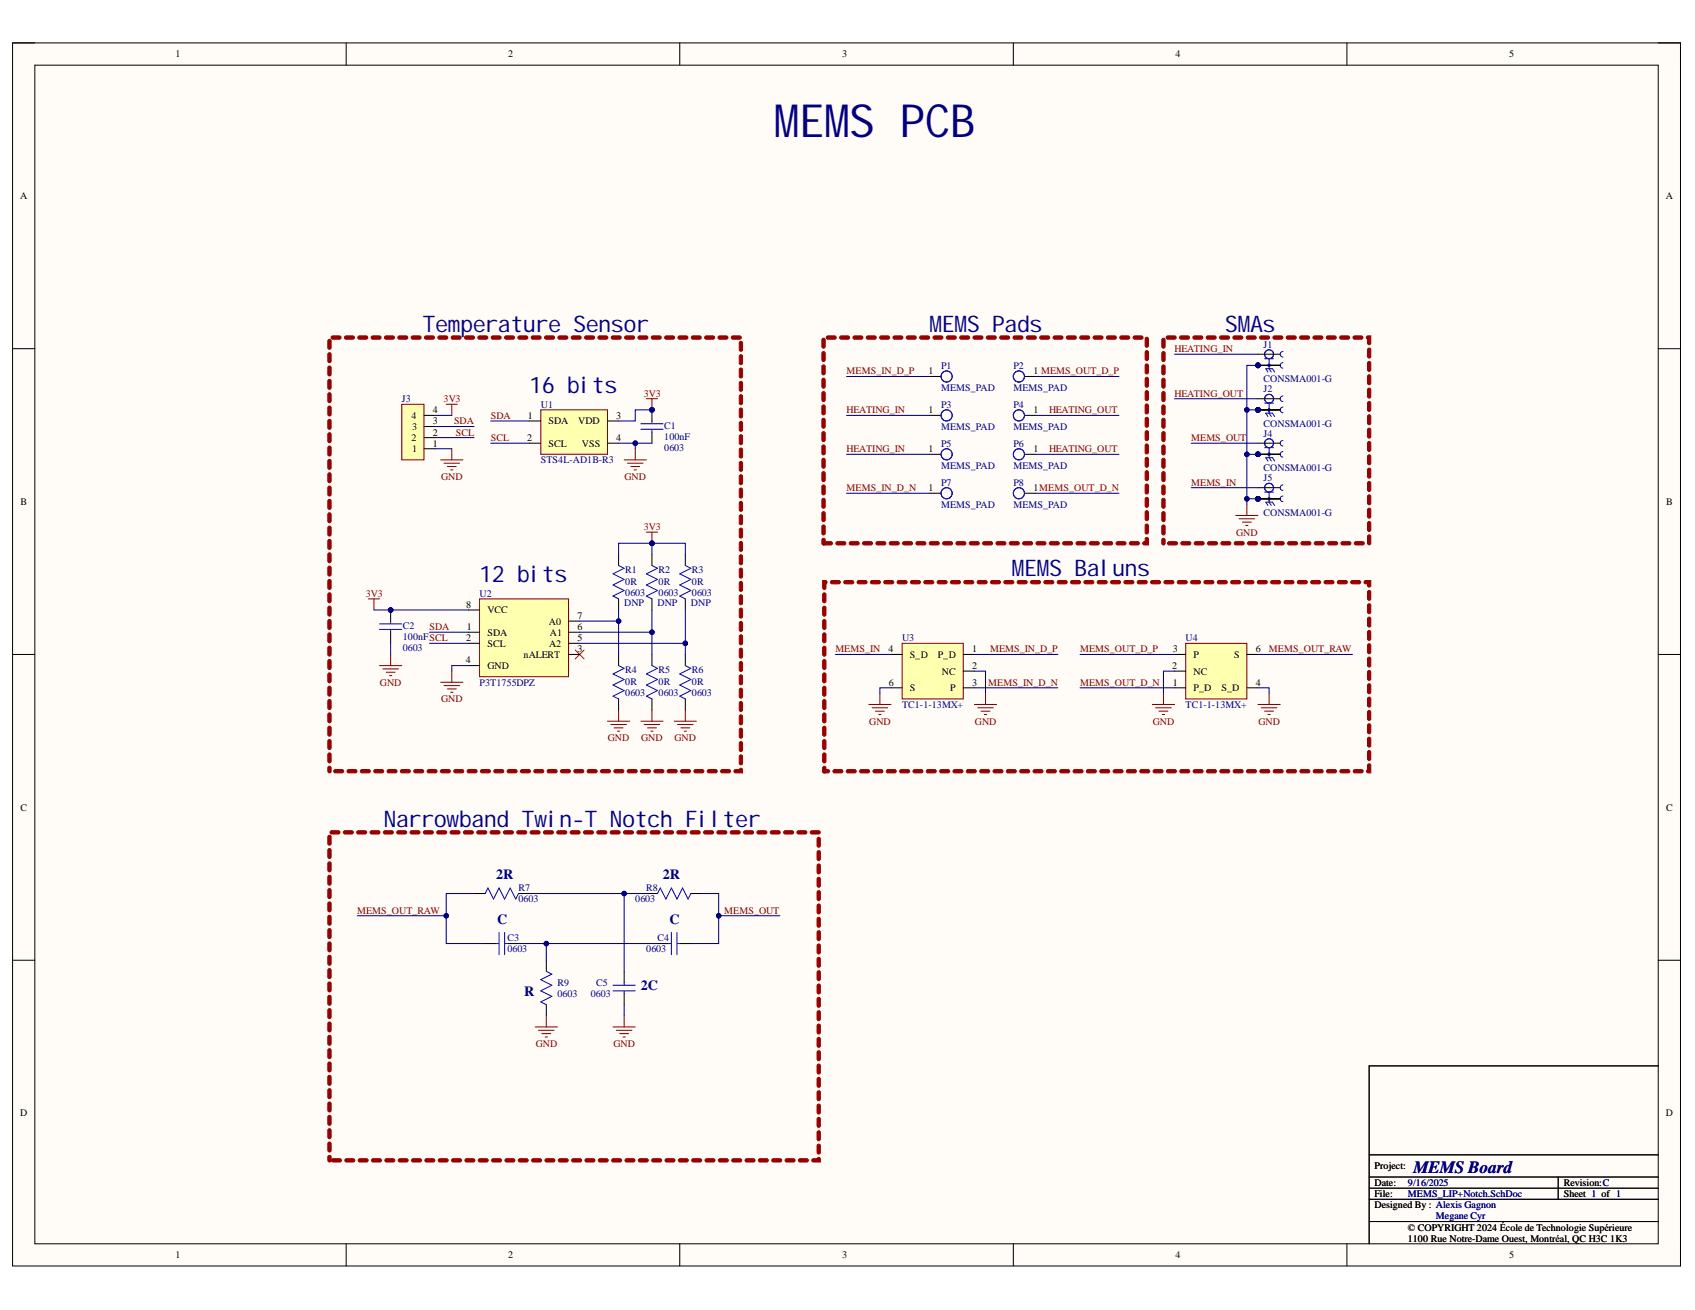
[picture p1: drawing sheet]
<svg xmlns="http://www.w3.org/2000/svg" width="279mm" height="216mm" viewBox="0 0 279 216" stroke-linecap="round" stroke-linejoin="round" font-family="sans-serif">
<defs><g id="words">
<text font-size="7.5" fill="#000080" x="127.6" y="22.6">MEMS PCB</text>
<g font-size="3.8" fill="#000080">
<text x="69.7" y="54.7">Temperature Sensor</text>
<text x="153.2" y="54.7">MEMS Pads</text>
<text x="202" y="54.7">SMAs</text>
<text x="87.3" y="64.8">16 bits</text>
<text x="79" y="95.9">12 bits</text>
<text x="166.8" y="95">MEMS Baluns</text>
<text x="63.3" y="136.2">Narrowband Twin-T Notch Filter</text>
</g>
<text font-size="2.8" fill="#000080" x="233" y="193.4">MEMS Board</text>
<g font-size="2.3" fill="#000080">
<text x="81.8" y="144.9">2R</text>
<text x="109.3" y="144.9">2R</text>
<text x="82" y="152.2">C</text>
<text x="110.4" y="152.2">C</text>
<text x="86.4" y="164.2">R</text>
<text x="105.6" y="163.2">2C</text>
</g>
<g font-size="1.6">
<text x="28.9" y="9.5">1</text>
<text x="83.8" y="9.5">2</text>
<text x="138.8" y="9.5">3</text>
<text x="193.8" y="9.5">4</text>
<text x="248.8" y="9.5">5</text>
<text x="3.3" y="32.8">A</text>
<text x="274.6" y="32.8">A</text>
<text x="153" y="61.7">1</text>
<text x="170.3" y="61.7">1 MEMS_OUT_D_P</text>
<text x="67.8" y="69">4</text>
<text x="67.9" y="70.9">3</text>
<text x="71.3" y="71.8">2</text>
<text x="71.3" y="69.9">3</text>
<text x="71.3" y="68.1">4</text>
<text x="87" y="69">1</text>
<text x="90.4" y="69.9">SDA</text>
<text x="95.3" y="69.9">VDD</text>
<text x="101.6" y="69">3</text>
<text x="153" y="68.1">1</text>
<text x="170.3" y="68.1">1</text>
<text x="67.8" y="72.7">2</text>
<text x="68" y="74.5">1</text>
<text x="71.3" y="73.6">1</text>
<text x="86.9" y="72.7">2</text>
<text x="90.4" y="73.6">SCL</text>
<text x="95.9" y="73.6">VSS</text>
<text x="101.6" y="72.7">4</text>
<text x="153" y="74.5">1</text>
<text x="170.3" y="74.5">1</text>
<text x="3.4" y="83.2">B</text>
<text x="153" y="80.9">1</text>
<text x="170.3" y="80.9">1MEMS_OUT_D_N</text>
<text x="274.7" y="83.2">B</text>
<text x="76.8" y="100.2">8</text>
<text x="80.4" y="101.1">VCC</text>
<text x="76.8" y="105.7">2</text>
<text x="77" y="103.8">1</text>
<text x="80.4" y="104.8">SDA</text>
<text x="80.4" y="106.6">SCL</text>
<text x="90.5" y="102.9">A0</text>
<text x="90.5" y="106.6">A2</text>
<text x="90.6" y="104.8">A1</text>
<text x="95.2" y="107.5">3</text>
<text x="95.2" y="105.7">5</text>
<text x="95.2" y="103.8">6</text>
<text x="95.2" y="102">7</text>
<text x="146.4" y="107.5">4</text>
<text x="160.2" y="107.5">1</text>
<text x="193.3" y="107.5">3</text>
<text x="207" y="107.5">6</text>
<text x="76.8" y="109.3">4</text>
<text x="80.4" y="110.3">GND</text>
<text x="86.3" y="108.4">nALERT</text>
<text x="146.5" y="113">6</text>
<text x="150" y="108.4">S_D</text>
<text x="150" y="113.9">S</text>
<text x="154.6" y="108.4">P_D</text>
<text x="155.2" y="111.2">NC</text>
<text x="156.6" y="113.9">P</text>
<text x="160.2" y="110.3">2</text>
<text x="160.2" y="113">3</text>
<text x="193.2" y="110.3">2</text>
<text x="193.3" y="113">1</text>
<text x="196.7" y="113.9">P_D</text>
<text x="196.7" y="111.2">NC</text>
<text x="196.7" y="108.4">P</text>
<text x="201.3" y="113.9">S_D</text>
<text x="203.4" y="108.4">S</text>
<text x="207" y="113">4</text>
<text x="3.4" y="133.6">C</text>
<text x="274.6" y="133.6">C</text>
<text x="3.3" y="184">D</text>
<text x="274.6" y="184">D</text>
<text x="226.6" y="197.3">File:</text>
<text x="226.6" y="195.5">Date:</text>
<text x="226.6" y="192.7">Project:</text>
<text x="257.8" y="195.5">Revision:C</text>
<text x="257.8" y="197.3">Sheet 1 of 1</text>
<text x="226.6" y="199.1">Designed By : Alexis Gagnon</text>
<text x="232.1" y="202.8">© COPYRIGHT 2024 École de Technologie Supérieure</text>
<text x="28.9" y="207.4">1</text>
<text x="83.8" y="207.4">2</text>
<text x="138.8" y="207.4">3</text>
<text x="193.8" y="207.4">4</text>
<text x="232.1" y="204.6">1100 Rue Notre-Dame Ouest, Montréal, QC H3C 1K3</text>
<text x="248.8" y="207.4">5</text>
</g>
<g font-size="1.6" fill="#800000">
<text x="193.6" y="58">HEATING_IN</text>
<text x="106.1" y="65.4">3V3</text>
<text x="139.6" y="61.7">MEMS_IN_D_P</text>
<text x="193.6" y="65.4">HEATING_OUT</text>
<text x="73.1" y="66.3">3V3</text>
<text x="74.9" y="69.9">SDA</text>
<text x="75.1" y="71.8">SCL</text>
<text x="80.9" y="69">SDA</text>
<text x="139.6" y="68.1">HEATING_IN</text>
<text x="172.9" y="68.1">HEATING_OUT</text>
<text x="80.9" y="72.7">SCL</text>
<text x="139.6" y="74.5">HEATING_IN</text>
<text x="172.9" y="74.5">HEATING_OUT</text>
<text x="196.4" y="72.7">MEMS_OUT</text>
<text x="72.7" y="79.1">GND</text>
<text x="102.9" y="79.1">GND</text>
<text x="139.6" y="80.9">MEMS_IN_D_N</text>
<text x="196.4" y="80">MEMS_IN</text>
<text x="106.1" y="87.3">3V3</text>
<text x="203.8" y="88.3">GND</text>
<text x="60.3" y="98.3">3V3</text>
<text x="70.8" y="103.8">SDA</text>
<text x="137.7" y="107.5">MEMS_IN</text>
<text x="163.2" y="107.5">MEMS_IN_D_P</text>
<text x="178" y="107.5">MEMS_OUT_D_P</text>
<text x="209.2" y="107.5">MEMS_OUT_RAW</text>
<text x="62.6" y="113">GND</text>
<text x="162.9" y="113">MEMS_IN_D_N</text>
<text x="178" y="113">MEMS_OUT_D_N</text>
<text x="72.7" y="115.8">GND</text>
<text x="143.3" y="119.4">GND</text>
<text x="160.7" y="119.4">GND</text>
<text x="190" y="119.4">GND</text>
<text x="207.4" y="119.4">GND</text>
<text x="100.2" y="122.2">GND</text>
<text x="105.7" y="122.2">GND</text>
<text x="111.2" y="122.2">GND</text>
<text x="58.9" y="150.6">MEMS_OUT_RAW</text>
<text x="119.4" y="150.6">MEMS_OUT</text>
<text x="88.3" y="172.6">GND</text>
<text x="101.1" y="172.6">GND</text>
</g>
<g font-size="1.6" fill="#000080">
<text x="208.3" y="57.3">J1</text>
<text x="155.1" y="60.8">P1</text>
<text x="155.1" y="64.4">MEMS_PAD</text>
<text x="167" y="60.8">P2</text>
<text x="167" y="64.4">MEMS_PAD</text>
<text x="208.3" y="63">CONSMA001-G</text>
<text x="208.3" y="64.6">J2</text>
<text x="66.2" y="66.3">J3</text>
<text x="89.1" y="67.2">U1</text>
<text x="109.5" y="70.7">C1</text>
<text x="155.1" y="67.2">P3</text>
<text x="155.1" y="70.9">MEMS_PAD</text>
<text x="167" y="67.2">P4</text>
<text x="167" y="70.9">MEMS_PAD</text>
<text x="208.3" y="70.3">CONSMA001-G</text>
<text x="208.3" y="72">J4</text>
<text x="89.1" y="76.4">STS4L-AD1B-R3</text>
<text x="109.5" y="74.3">0603</text>
<text x="109.5" y="72.5">100nF</text>
<text x="155.1" y="73.6">P5</text>
<text x="155.1" y="77.3">MEMS_PAD</text>
<text x="167" y="73.6">P6</text>
<text x="167" y="77.3">MEMS_PAD</text>
<text x="208.3" y="77.6">CONSMA001-G</text>
<text x="155.1" y="80">P7</text>
<text x="155.1" y="83.7">MEMS_PAD</text>
<text x="167" y="80">P8</text>
<text x="167" y="83.7">MEMS_PAD</text>
<text x="208.3" y="79.3">J5</text>
<text x="208.3" y="85">CONSMA001-G</text>
<text x="103.1" y="94.5">R1</text>
<text x="108.6" y="94.5">R2</text>
<text x="114.1" y="94.5">R3</text>
<text x="79" y="98.3">U2</text>
<text x="102.9" y="99.8">DNP</text>
<text x="103.1" y="98.2">0603</text>
<text x="103.1" y="96.3">0R</text>
<text x="108.4" y="99.8">DNP</text>
<text x="108.6" y="98.2">0603</text>
<text x="108.6" y="96.3">0R</text>
<text x="113.9" y="99.8">DNP</text>
<text x="114.1" y="98.2">0603</text>
<text x="114.1" y="96.3">0R</text>
<text x="66.4" y="107.3">0603</text>
<text x="66.4" y="105.5">100nFSCL</text>
<text x="66.4" y="103.7">C2</text>
<text x="148.7" y="105.7">U3</text>
<text x="195.4" y="105.7">U4</text>
<text x="79" y="113">P3T1755DPZ</text>
<text x="103.1" y="112.8">0R</text>
<text x="103.1" y="111">R4</text>
<text x="108.6" y="112.8">0R</text>
<text x="108.6" y="111">R5</text>
<text x="114.1" y="112.8">0R</text>
<text x="114.1" y="111">R6</text>
<text x="103.1" y="114.7">0603</text>
<text x="108.6" y="114.7">0603</text>
<text x="114.1" y="114.7">0603</text>
<text x="148.7" y="116.7">TC1-1-13MX+</text>
<text x="195.4" y="116.7">TC1-1-13MX+</text>
<text x="85.5" y="148.7">0603</text>
<text x="85.5" y="146.9">R7</text>
<text x="104.7" y="148.7">0603</text>
<text x="106.5" y="146.9">R8</text>
<text x="83.6" y="155.2">C3</text>
<text x="108.4" y="155.2">C4</text>
<text x="83.6" y="157">0603</text>
<text x="106.5" y="157">0603</text>
<text x="91.9" y="164.3">0603</text>
<text x="91.9" y="162.5">R9</text>
<text x="97.4" y="164.3">0603</text>
<text x="98.3" y="162.5">C5</text>
<text x="232.1" y="195.5">9/16/2025</text>
<text x="232.1" y="197.3">MEMS_LIP+Notch.SchDoc</text>
<text x="236.7" y="201">Megane Cyr</text>
</g>
</g></defs>
<path d="M2.1 7.1h274.9v201.5h-274.9z" fill-rule="evenodd" fill="#fffcf8"/>
<path d="M2.1 7.1h274.9v201.5h-274.9z" fill="none" stroke="#000" stroke-width=".16"/>
<path d="M5.7 10.7h267.6v194.3h-267.6z" fill-rule="evenodd" fill="#fffcf8"/>
<g fill="none" stroke="#000" stroke-width=".16">
<path d="M2.1 7.1h3.6M5.7 10.7h267.6v194.3h-267.6zM57.1 7.1v3.6M112 7.1v3.6M167 7.1v3.6M222 7.1v3.6M273.3 7.1h3.7v3.6M2.1 57.5h3.6M273.3 57.5h3.7M2.1 107.9h3.6M273.3 107.9h3.7M2.1 158.3h3.6"/>
<path d="M273.3 158.3h3.7M273.3 175.7h-47.6v29.3M225.7 197.7h47.6M225.7 195.8h47.6M225.7 194h47.6M225.7 190.3h47.6M256.8 194v3.7M57.1 205v3.6M112 205v3.6M167 205v3.6M222 205v3.6M225.7 201.3h47.6"/>
<path d="M277 205v3.6"/>
</g>
<path d="M94.8 107.1l1.5 1.5M96.3 107.1l-1.5 1.5" fill="none" stroke="#f00" stroke-width=".16"/>
<path d="M102.9 75.8h3.6M103.4 76.3h2.6M104 76.9h1.4M104.5 77.4h.4M104.7 74v1.8M106.5 65.7h1.9M107.5 65.7v1.8" fill="none" stroke="#800000" stroke-width=".17"/>
<circle cx="107.5" cy="67.5" r=".37" fill="#000080"/>
<circle cx="107.5" cy="67.5" r=".37" fill="none" stroke="#000080" stroke-width=".16"/>
<g fill="none" stroke="#800000" stroke-width=".17">
<path d="M60.7 98.7h1.9M61.6 98.7v1.8M106.5 87.7h1.9M107.5 87.7v1.8M62.6 109.7h3.6M63.1 110.2h2.6M63.7 110.8h1.4M64.2 111.3h.4M64.4 107.9v1.8M72.6 112.4h3.7M73.2 113h2.6M73.7 113.5h1.5"/>
<path d="M74.3 114.1h.4M74.5 110.6v1.8M100.1 118.9h3.7M100.7 119.4h2.6M101.2 120h1.5M102 117v1.9M105.6 118.9h3.7M106.2 119.4h2.5M106.7 120h1.5M107.5 117v1.9M111.1 118.9h3.7M111.7 119.4h2.5"/>
<path d="M112.2 120h1.5M113 117v1.9M101.8 120.5h.4M107.3 120.5h.3M112.8 120.5h.3"/>
</g>
<circle cx="107.5" cy="89.5" r=".37" fill="#000080"/>
<circle cx="107.5" cy="89.5" r=".37" fill="none" stroke="#000080" stroke-width=".16"/>
<path d="M54.1 126.4a.27 .27 0 0 1 .3-.1 .27 .27 0 0 1 .2 .3v.5a.27 .27 0 0 1-.3 .3 .27 .27 0 0 1-.3-.3zM54.1 124.2a.27 .27 0 0 1 .3-.1 .27 .27 0 0 1 .2 .3v1.1a.27 .27 0 0 1-.3 .2 .27 .27 0 0 1-.3-.2zM54.1 122a.27 .27 0 0 1 .3-.1 .27 .27 0 0 1 .2 .3v1.1a.27 .27 0 0 1-.3 .2 .27 .27 0 0 1-.3-.2zM54.1 119.8a.27 .27 0 0 1 .3-.1 .27 .27 0 0 1 .2 .3v1.1a.27 .27 0 0 1-.3 .2 .27 .27 0 0 1-.3-.2zM54.1 117.6a.27 .27 0 0 1 .3-.1 .27 .27 0 0 1 .2 .3v1.1a.27 .27 0 0 1-.3 .2 .27 .27 0 0 1-.3-.2zM54.1 115.4a.27 .27 0 0 1 .3-.1 .27 .27 0 0 1 .2 .3v1.1a.27 .27 0 0 1-.3 .2 .27 .27 0 0 1-.3-.2zM54.1 113.2a.27 .27 0 0 1 .3-.1 .27 .27 0 0 1 .2 .3v1.1a.27 .27 0 0 1-.3 .2 .27 .27 0 0 1-.3-.2zM54.1 111a.27 .27 0 0 1 .3-.1 .27 .27 0 0 1 .2 .3v1.1a.27 .27 0 0 1-.3 .2 .27 .27 0 0 1-.3-.2zM54.1 108.8a.27 .27 0 0 1 .3-.1 .27 .27 0 0 1 .2 .3v1.1a.27 .27 0 0 1-.3 .2 .27 .27 0 0 1-.3-.2zM54.1 106.6a.27 .27 0 0 1 .3-.1 .27 .27 0 0 1 .2 .3v1.1a.27 .27 0 0 1-.3 .2 .27 .27 0 0 1-.3-.2zM54.1 104.4a.27 .27 0 0 1 .3-.1 .27 .27 0 0 1 .2 .3v1.1a.27 .27 0 0 1-.3 .2 .27 .27 0 0 1-.3-.2zM54.1 102.2a.27 .27 0 0 1 .3-.1 .27 .27 0 0 1 .2 .3v1.1a.27 .27 0 0 1-.3 .2 .27 .27 0 0 1-.3-.2zM54.1 100a.27 .27 0 0 1 .3-.1 .27 .27 0 0 1 .2 .3v1.1a.27 .27 0 0 1-.3 .2 .27 .27 0 0 1-.3-.2zM54.1 97.8a.27 .27 0 0 1 .3-.1 .27 .27 0 0 1 .2 .3v1.1a.27 .27 0 0 1-.3 .2 .27 .27 0 0 1-.3-.2zM54.1 95.6a.27 .27 0 0 1 .3-.1 .27 .27 0 0 1 .2 .3v1.1a.27 .27 0 0 1-.3 .2 .27 .27 0 0 1-.3-.2zM54.1 93.4a.27 .27 0 0 1 .3-.1 .27 .27 0 0 1 .2 .3v1.1a.27 .27 0 0 1-.3 .2 .27 .27 0 0 1-.3-.2zM54.1 91.2a.27 .27 0 0 1 .3-.1 .27 .27 0 0 1 .2 .3v1.1a.27 .27 0 0 1-.3 .3 .27 .27 0 0 1-.3-.3zM54.1 89a.27 .27 0 0 1 .3-.1 .27 .27 0 0 1 .2 .3v1.1a.27 .27 0 0 1-.3 .3 .27 .27 0 0 1-.3-.3zM54.1 86.8a.27 .27 0 0 1 .3-.1 .27 .27 0 0 1 .2 .3v1.1a.27 .27 0 0 1-.3 .3 .27 .27 0 0 1-.3-.3zM54.1 84.6a.27 .27 0 0 1 .3-.1 .27 .27 0 0 1 .2 .3v1.1a.27 .27 0 0 1-.3 .3 .27 .27 0 0 1-.3-.3zM54.1 82.4a.27 .27 0 0 1 .3-.1 .27 .27 0 0 1 .2 .3v1.1a.27 .27 0 0 1-.3 .3 .27 .27 0 0 1-.3-.3zM54.1 80.2a.27 .27 0 0 1 .3-.1 .27 .27 0 0 1 .2 .3v1.1a.27 .27 0 0 1-.3 .3 .27 .27 0 0 1-.3-.3zM54.1 78a.27 .27 0 0 1 .3-.1 .27 .27 0 0 1 .2 .3v1.1a.27 .27 0 0 1-.3 .3 .27 .27 0 0 1-.3-.3zM54.1 75.8a.27 .27 0 0 1 .3-.1 .27 .27 0 0 1 .2 .3v1.1a.27 .27 0 0 1-.3 .3 .27 .27 0 0 1-.3-.3zM54.1 73.6a.27 .27 0 0 1 .3-.1 .27 .27 0 0 1 .2 .3v1.1a.27 .27 0 0 1-.3 .3 .27 .27 0 0 1-.3-.3zM54.1 71.4a.27 .27 0 0 1 .3-.1 .27 .27 0 0 1 .2 .3v1.1a.27 .27 0 0 1-.3 .3 .27 .27 0 0 1-.3-.3zM54.1 69.3a.27 .27 0 0 1 .3-.2 .27 .27 0 0 1 .2 .3v1.1a.27 .27 0 0 1-.3 .3 .27 .27 0 0 1-.3-.3zM54.1 67.1a.27 .27 0 0 1 .3-.2 .27 .27 0 0 1 .2 .3v1.1a.27 .27 0 0 1-.3 .3 .27 .27 0 0 1-.3-.3zM54.1 64.9a.27 .27 0 0 1 .3-.2 .27 .27 0 0 1 .2 .3v1.1a.27 .27 0 0 1-.3 .3 .27 .27 0 0 1-.3-.3zM54.1 62.7a.27 .27 0 0 1 .3-.2 .27 .27 0 0 1 .2 .3v1.1a.27 .27 0 0 1-.3 .3 .27 .27 0 0 1-.3-.3zM54.1 60.5a.27 .27 0 0 1 .3-.2 .27 .27 0 0 1 .2 .3v1.1a.27 .27 0 0 1-.3 .3 .27 .27 0 0 1-.3-.3zM54.1 58.3a.27 .27 0 0 1 .3-.2 .27 .27 0 0 1 .2 .3v1.1a.27 .27 0 0 1-.3 .3 .27 .27 0 0 1-.3-.3zM54.1 56.1a.27 .27 0 0 1 .3-.2 .27 .27 0 0 1 .2 .3v1.1a.27 .27 0 0 1-.3 .3 .27 .27 0 0 1-.3-.3zM54.7 55.4h1.2a.27 .27 0 0 1 .3 .2 .27 .27 0 0 1-.3 .3h-1.1a.27 .27 0 0 1-.2-.2 .27 .27 0 0 1 .1-.3zM56.9 55.4h1.2a.27 .27 0 0 1 .3 .2 .27 .27 0 0 1-.3 .3h-1.1a.27 .27 0 0 1-.2-.2 .27 .27 0 0 1 .1-.3zM59.1 55.4h1.2a.27 .27 0 0 1 .3 .2 .27 .27 0 0 1-.3 .3h-1.1a.27 .27 0 0 1-.2-.2 .27 .27 0 0 1 .1-.3zM61.3 55.4h1.2a.27 .27 0 0 1 .3 .2 .27 .27 0 0 1-.3 .3h-1.1a.27 .27 0 0 1-.2-.2 .27 .27 0 0 1 .1-.3zM63.5 55.4h1.2a.27 .27 0 0 1 .3 .2 .27 .27 0 0 1-.3 .3h-1.1a.27 .27 0 0 1-.2-.2 .27 .27 0 0 1 .1-.3zM65.7 55.4h1.2a.27 .27 0 0 1 .3 .2 .27 .27 0 0 1-.3 .3h-1.1a.27 .27 0 0 1-.2-.2 .27 .27 0 0 1 .1-.3zM67.9 55.4h1.2a.27 .27 0 0 1 .3 .2 .27 .27 0 0 1-.3 .3h-1.1a.27 .27 0 0 1-.2-.2 .27 .27 0 0 1 .1-.3zM70.1 55.4h1.2a.27 .27 0 0 1 .3 .2 .27 .27 0 0 1-.3 .3h-1.1a.27 .27 0 0 1-.2-.2 .27 .27 0 0 1 .1-.3zM72.3 55.4h1.2a.27 .27 0 0 1 .3 .2 .27 .27 0 0 1-.3 .3h-1.1a.27 .27 0 0 1-.2-.2 .27 .27 0 0 1 .1-.3zM74.5 55.4h1.2a.27 .27 0 0 1 .3 .2 .27 .27 0 0 1-.3 .3h-1.1a.27 .27 0 0 1-.2-.2 .27 .27 0 0 1 .1-.3zM76.7 55.4h1.2a.27 .27 0 0 1 .3 .2 .27 .27 0 0 1-.3 .3h-1.1a.27 .27 0 0 1-.2-.2 .27 .27 0 0 1 .1-.3zM78.9 55.4h1.2a.27 .27 0 0 1 .3 .2 .27 .27 0 0 1-.3 .3h-1.1a.27 .27 0 0 1-.2-.2 .27 .27 0 0 1 .1-.3zM81.1 55.4h1.2a.27 .27 0 0 1 .3 .2 .27 .27 0 0 1-.3 .3h-1.1a.27 .27 0 0 1-.2-.2 .27 .27 0 0 1 .1-.3zM83.3 55.4h1.2a.27 .27 0 0 1 .3 .2 .27 .27 0 0 1-.3 .3h-1.1a.27 .27 0 0 1-.2-.2 .27 .27 0 0 1 .1-.3zM85.5 55.4h1.2a.27 .27 0 0 1 .3 .2 .27 .27 0 0 1-.3 .3h-1.1a.27 .27 0 0 1-.2-.2 .27 .27 0 0 1 .1-.3zM87.7 55.4h1.2a.27 .27 0 0 1 .3 .2 .27 .27 0 0 1-.3 .3h-1.1a.27 .27 0 0 1-.2-.2 .27 .27 0 0 1 .1-.3zM89.9 55.4h1.2a.27 .27 0 0 1 .3 .2 .27 .27 0 0 1-.3 .3h-1.1a.27 .27 0 0 1-.2-.2 .27 .27 0 0 1 .1-.3zM92.1 55.4h1.2a.27 .27 0 0 1 .3 .2 .27 .27 0 0 1-.3 .3h-1.1a.27 .27 0 0 1-.2-.2 .27 .27 0 0 1 .1-.3zM94.3 55.4h1.2a.27 .27 0 0 1 .3 .2 .27 .27 0 0 1-.3 .3h-1.1a.27 .27 0 0 1-.2-.2 .27 .27 0 0 1 .1-.3zM96.5 55.4h1.2a.27 .27 0 0 1 .3 .2 .27 .27 0 0 1-.3 .3h-1.1a.27 .27 0 0 1-.2-.2 .27 .27 0 0 1 .1-.3zM98.7 55.4h1.2a.27 .27 0 0 1 .3 .2 .27 .27 0 0 1-.3 .3h-1.1a.27 .27 0 0 1-.2-.2 .27 .27 0 0 1 .1-.3zM100.9 55.4h1.2a.27 .27 0 0 1 .3 .2 .27 .27 0 0 1-.3 .3h-1.1a.27 .27 0 0 1-.2-.2 .27 .27 0 0 1 .1-.3zM103.1 55.4h1.2a.27 .27 0 0 1 .3 .2 .27 .27 0 0 1-.3 .3h-1.1a.27 .27 0 0 1-.2-.2 .27 .27 0 0 1 .1-.3zM105.3 55.4h1.2a.27 .27 0 0 1 .3 .2 .27 .27 0 0 1-.3 .3h-1.1a.27 .27 0 0 1-.2-.2 .27 .27 0 0 1 .1-.3zM107.5 55.4h1.2a.27 .27 0 0 1 .3 .2 .27 .27 0 0 1-.3 .3h-1.1a.27 .27 0 0 1-.2-.2 .27 .27 0 0 1 .1-.3zM109.7 55.4h1.2a.27 .27 0 0 1 .3 .2 .27 .27 0 0 1-.3 .3h-1.1a.27 .27 0 0 1-.2-.2 .27 .27 0 0 1 .1-.3zM111.9 55.4h1.2a.27 .27 0 0 1 .3 .2 .27 .27 0 0 1-.3 .3h-1.1a.27 .27 0 0 1-.2-.2 .27 .27 0 0 1 .1-.3zM114.1 55.4h1.2a.27 .27 0 0 1 .3 .2 .27 .27 0 0 1-.3 .3h-1.1a.27 .27 0 0 1-.2-.2 .27 .27 0 0 1 .1-.3zM116.3 55.4h1.2a.27 .27 0 0 1 .3 .2 .27 .27 0 0 1-.3 .3h-1.1a.27 .27 0 0 1-.2-.2 .27 .27 0 0 1 .1-.3zM118.5 55.4h1.2a.27 .27 0 0 1 .3 .2 .27 .27 0 0 1-.3 .3h-1.1a.27 .27 0 0 1-.2-.2 .27 .27 0 0 1 .1-.3zM120.7 55.4h1.2a.27 .27 0 0 1 .3 .2 .27 .27 0 0 1-.3 .3h-1.1a.27 .27 0 0 1-.2-.2 .27 .27 0 0 1 .1-.3zM121.9 56.4a.27 .27 0 0 1 .3-.1 .27 .27 0 0 1 .2 .2v1.1a.27 .27 0 0 1-.3 .3 .27 .27 0 0 1-.2-.3zM121.9 58.6a.27 .27 0 0 1 .3-.1 .27 .27 0 0 1 .2 .2v1.1a.27 .27 0 0 1-.3 .3 .27 .27 0 0 1-.2-.3zM121.9 60.8a.27 .27 0 0 1 .3-.1 .27 .27 0 0 1 .2 .2v1.1a.27 .27 0 0 1-.3 .3 .27 .27 0 0 1-.2-.3zM121.9 63a.27 .27 0 0 1 .3-.1 .27 .27 0 0 1 .2 .2v1.1a.27 .27 0 0 1-.3 .3 .27 .27 0 0 1-.2-.3zM121.9 65.2a.27 .27 0 0 1 .3-.1 .27 .27 0 0 1 .2 .2v1.1a.27 .27 0 0 1-.3 .3 .27 .27 0 0 1-.2-.3zM121.9 67.4a.27 .27 0 0 1 .3-.1 .27 .27 0 0 1 .2 .2v1.1a.27 .27 0 0 1-.3 .3 .27 .27 0 0 1-.2-.3zM121.9 69.6a.27 .27 0 0 1 .3-.1 .27 .27 0 0 1 .2 .2v1.1a.27 .27 0 0 1-.3 .3 .27 .27 0 0 1-.2-.3zM121.9 71.8a.27 .27 0 0 1 .3-.1 .27 .27 0 0 1 .2 .2v1.1a.27 .27 0 0 1-.3 .3 .27 .27 0 0 1-.2-.3zM121.9 74a.27 .27 0 0 1 .3-.2 .27 .27 0 0 1 .2 .3v1.1a.27 .27 0 0 1-.3 .3 .27 .27 0 0 1-.2-.3zM121.9 76.2a.27 .27 0 0 1 .3-.2 .27 .27 0 0 1 .2 .3v1.1a.27 .27 0 0 1-.3 .3 .27 .27 0 0 1-.2-.3zM121.9 78.4a.27 .27 0 0 1 .3-.2 .27 .27 0 0 1 .2 .3v1.1a.27 .27 0 0 1-.3 .3 .27 .27 0 0 1-.2-.3zM121.9 80.6a.27 .27 0 0 1 .3-.2 .27 .27 0 0 1 .2 .3v1.1a.27 .27 0 0 1-.3 .3 .27 .27 0 0 1-.2-.3zM121.9 82.8a.27 .27 0 0 1 .3-.2 .27 .27 0 0 1 .2 .3v1.1a.27 .27 0 0 1-.3 .3 .27 .27 0 0 1-.2-.3zM121.9 85a.27 .27 0 0 1 .3-.2 .27 .27 0 0 1 .2 .3v1.1a.27 .27 0 0 1-.3 .3 .27 .27 0 0 1-.2-.3zM121.9 87.2a.27 .27 0 0 1 .3-.2 .27 .27 0 0 1 .2 .3v1.1a.27 .27 0 0 1-.3 .3 .27 .27 0 0 1-.2-.3zM121.9 89.4a.27 .27 0 0 1 .3-.2 .27 .27 0 0 1 .2 .3v1.1a.27 .27 0 0 1-.3 .3 .27 .27 0 0 1-.2-.3zM121.9 91.6a.27 .27 0 0 1 .3-.2 .27 .27 0 0 1 .2 .3v1.1a.27 .27 0 0 1-.3 .3 .27 .27 0 0 1-.2-.3zM121.9 93.8a.27 .27 0 0 1 .3-.2 .27 .27 0 0 1 .2 .3v1.1a.27 .27 0 0 1-.3 .3 .27 .27 0 0 1-.2-.3zM121.9 96a.27 .27 0 0 1 .3-.2 .27 .27 0 0 1 .2 .3v1.1a.27 .27 0 0 1-.3 .3 .27 .27 0 0 1-.2-.3zM121.9 98.2a.27 .27 0 0 1 .3-.2 .27 .27 0 0 1 .2 .3v1.1a.27 .27 0 0 1-.3 .3 .27 .27 0 0 1-.2-.3zM121.9 100.4a.27 .27 0 0 1 .3-.2 .27 .27 0 0 1 .2 .3v1.1a.27 .27 0 0 1-.3 .3 .27 .27 0 0 1-.2-.3zM121.9 102.6a.27 .27 0 0 1 .3-.2 .27 .27 0 0 1 .2 .3v1.1a.27 .27 0 0 1-.3 .3 .27 .27 0 0 1-.2-.3zM121.9 104.8a.27 .27 0 0 1 .3-.2 .27 .27 0 0 1 .2 .3v1.1a.27 .27 0 0 1-.3 .3 .27 .27 0 0 1-.2-.3zM121.9 107a.27 .27 0 0 1 .3-.2 .27 .27 0 0 1 .2 .3v1.1a.27 .27 0 0 1-.3 .3 .27 .27 0 0 1-.2-.3zM121.9 109.2a.27 .27 0 0 1 .3-.2 .27 .27 0 0 1 .2 .3v1.1a.27 .27 0 0 1-.3 .3 .27 .27 0 0 1-.2-.3zM121.9 111.4a.27 .27 0 0 1 .3-.2 .27 .27 0 0 1 .2 .3v1.1a.27 .27 0 0 1-.3 .3 .27 .27 0 0 1-.2-.3zM121.9 113.6a.27 .27 0 0 1 .3-.2 .27 .27 0 0 1 .2 .3v1.1a.27 .27 0 0 1-.3 .3 .27 .27 0 0 1-.2-.3zM121.9 115.7a.27 .27 0 0 1 .3-.1 .27 .27 0 0 1 .2 .3v1.1a.27 .27 0 0 1-.3 .3 .27 .27 0 0 1-.2-.3zM121.9 117.9a.27 .27 0 0 1 .3-.1 .27 .27 0 0 1 .2 .3v1.1a.27 .27 0 0 1-.3 .3 .27 .27 0 0 1-.2-.3zM121.9 120.1a.27 .27 0 0 1 .3-.1 .27 .27 0 0 1 .2 .3v1.1a.27 .27 0 0 1-.3 .3 .27 .27 0 0 1-.2-.3zM121.9 122.3a.27 .27 0 0 1 .3-.1 .27 .27 0 0 1 .2 .3v1.1a.27 .27 0 0 1-.3 .3 .27 .27 0 0 1-.2-.3zM121.9 124.5a.27 .27 0 0 1 .3-.1 .27 .27 0 0 1 .2 .3v1.1a.27 .27 0 0 1-.3 .3 .27 .27 0 0 1-.2-.3zM121 127l.2-.2h.9l-.2 .3v-.2a.27 .27 0 0 1 .2-.3 .27 .27 0 0 1 .3 .3v.5h-1.2a.27 .27 0 0 1-.2-.4zM118.8 127l.3-.2h1.1a.27 .27 0 0 1 .2 .3 .27 .27 0 0 1-.2 .3h-1.1a.27 .27 0 0 1-.3-.4zM116.7 126.9l1.3-.1a.27 .27 0 0 1 .2 .3 .27 .27 0 0 1-.2 .3h-1.1a.28 .28 0 0 1-.3-.2 .28 .28 0 0 1 .1-.3zM114.4 127l.3-.2h1.1a.27 .27 0 0 1 .2 .3 .27 .27 0 0 1-.2 .3h-1.1a.27 .27 0 0 1-.3-.4zM112.2 127l.3-.2h1.1a.27 .27 0 0 1 .2 .3 .27 .27 0 0 1-.2 .3h-1.1a.27 .27 0 0 1-.3-.4zM110 127l.3-.2h1.1a.27 .27 0 0 1 .2 .3 .27 .27 0 0 1-.2 .3h-1.1a.27 .27 0 0 1-.3-.4zM107.8 127l.3-.2h1.1a.27 .27 0 0 1 .2 .3 .27 .27 0 0 1-.2 .3h-1.1a.27 .27 0 0 1-.3-.4zM105.6 127l.3-.2h1.1a.27 .27 0 0 1 .2 .3 .27 .27 0 0 1-.2 .3h-1.1a.27 .27 0 0 1-.3-.4zM103.4 127l.3-.2h1.1a.27 .27 0 0 1 .2 .3 .27 .27 0 0 1-.2 .3h-1.1a.27 .27 0 0 1-.3-.4zM101.2 127l.3-.2h1.1a.27 .27 0 0 1 .2 .3 .27 .27 0 0 1-.2 .3h-1.1a.27 .27 0 0 1-.3-.4zM99 127l.3-.2h1.1a.27 .27 0 0 1 .2 .3 .27 .27 0 0 1-.2 .3h-1.1a.27 .27 0 0 1-.3-.4zM96.8 127l.3-.2h1.1a.27 .27 0 0 1 .2 .3 .27 .27 0 0 1-.2 .3h-1.1a.27 .27 0 0 1-.3-.4zM94.6 127l.3-.2h1.1a.27 .27 0 0 1 .2 .3 .27 .27 0 0 1-.2 .3h-1.1a.27 .27 0 0 1-.3-.4zM92.5 126.9l1.3-.1a.27 .27 0 0 1 .2 .3 .27 .27 0 0 1-.2 .3h-1.1a.28 .28 0 0 1-.3-.2 .28 .28 0 0 1 .1-.3zM90.2 127l.3-.2h1.1a.27 .27 0 0 1 .2 .3 .27 .27 0 0 1-.2 .3h-1.1a.27 .27 0 0 1-.3-.4zM88 127l.3-.2h1.1a.27 .27 0 0 1 .2 .3 .27 .27 0 0 1-.2 .3h-1.1a.27 .27 0 0 1-.3-.4zM85.8 127l.3-.2h1.1a.27 .27 0 0 1 .2 .3 .27 .27 0 0 1-.2 .3h-1.1a.27 .27 0 0 1-.3-.4zM83.6 127l.3-.2h1.1a.27 .27 0 0 1 .2 .3 .27 .27 0 0 1-.2 .3h-1.1a.27 .27 0 0 1-.3-.4zM81.5 126.9l1.3-.1a.27 .27 0 0 1 .2 .3 .27 .27 0 0 1-.2 .3h-1.1a.28 .28 0 0 1-.3-.2 .28 .28 0 0 1 .1-.3zM79.2 127l.3-.2h1.1a.27 .27 0 0 1 .2 .3 .27 .27 0 0 1-.2 .3h-1.1a.27 .27 0 0 1-.3-.4zM77 127l.3-.2h1.1a.27 .27 0 0 1 .2 .3 .27 .27 0 0 1-.2 .3h-1.1a.27 .27 0 0 1-.3-.4zM74.8 127l.3-.2h1.1a.27 .27 0 0 1 .2 .3 .27 .27 0 0 1-.2 .3h-1.1a.27 .27 0 0 1-.3-.4zM72.6 127l.3-.2h1.1a.27 .27 0 0 1 .2 .3 .27 .27 0 0 1-.2 .3h-1.1a.27 .27 0 0 1-.3-.4zM70.5 126.9l1.3-.1a.27 .27 0 0 1 .2 .3 .27 .27 0 0 1-.2 .3h-1.1a.28 .28 0 0 1-.3-.2 .28 .28 0 0 1 .1-.3zM68.2 127l.3-.2h1.1a.27 .27 0 0 1 .2 .3 .27 .27 0 0 1-.2 .3h-1.1a.27 .27 0 0 1-.3-.4zM66 127l.3-.2h1.1a.27 .27 0 0 1 .2 .3 .27 .27 0 0 1-.2 .3h-1.1a.27 .27 0 0 1-.3-.4zM63.8 127l.3-.2h1.1a.27 .27 0 0 1 .2 .3 .27 .27 0 0 1-.2 .3h-1.1a.27 .27 0 0 1-.3-.4zM61.6 127l.3-.2h1.1a.27 .27 0 0 1 .2 .3 .27 .27 0 0 1-.2 .3h-1.1a.27 .27 0 0 1-.3-.4zM59.4 127l.3-.2h1.1a.27 .27 0 0 1 .3 .3 .27 .27 0 0 1-.3 .3h-1.1a.27 .27 0 0 1-.3-.4zM57.2 127l.3-.2h1.1a.27 .27 0 0 1 .3 .3 .27 .27 0 0 1-.3 .3h-1.1a.27 .27 0 0 1-.3-.4zM55 127l.3-.2h1.1a.27 .27 0 0 1 .3 .3 .27 .27 0 0 1-.3 .3h-1.1a.27 .27 0 0 1-.3-.4z" fill="#980000" stroke="#980000" stroke-width=".16"/>
<path d="M66.2 66.6h3.7v9.2h-3.7z" fill-rule="evenodd" fill="#ffffb0"/>
<path d="M66.2 66.6h3.7v9.2h-3.7z" fill="none" stroke="#800000" stroke-width=".16"/>
<path d="M69.9 74h1.8M69.9 72.1h1.8M69.9 70.3h1.8M69.9 68.5h1.8M153.3 68.5h1.8M153.3 62h1.8M168.9 68.5h1.8M168.9 62h1.8M153.3 81.3h1.8M168.9 81.3h1.8" fill="none" stroke="#000" stroke-width=".17"/>
<path d="M72.6 75.8h3.7M73.2 76.3h2.6M73.6 66.6h1.8M73.7 76.9h1.5M74.3 77.4h.4M74.5 66.6v1.9M74.5 74v1.8" fill="none" stroke="#800000" stroke-width=".17"/>
<g fill="none" stroke="#00f" stroke-width=".17">
<circle cx="156" cy="62" r=".92"/>
<circle cx="156" cy="68.5" r=".92"/>
<circle cx="167.9" cy="62" r=".92"/>
<circle cx="168" cy="68.5" r=".92"/>
<circle cx="168" cy="62" r=".92"/>
<circle cx="156" cy="81.3" r=".92"/>
<circle cx="168" cy="81.3" r=".92"/>
</g>
<path d="M135.5 88.9a.28 .28 0 0 1 .3-.2 .28 .28 0 0 1 .2 .3v.5a.27 .27 0 0 1-.3 .3 .27 .27 0 0 1-.2-.3zM135.5 86.7a.28 .28 0 0 1 .3-.2 .28 .28 0 0 1 .2 .3v1.1a.27 .27 0 0 1-.3 .3 .27 .27 0 0 1-.2-.3zM135.5 84.5a.28 .28 0 0 1 .3-.2 .28 .28 0 0 1 .2 .3v1.1a.27 .27 0 0 1-.3 .3 .27 .27 0 0 1-.2-.3zM135.5 82.3a.28 .28 0 0 1 .3-.2 .28 .28 0 0 1 .2 .3v1.1a.27 .27 0 0 1-.3 .3 .27 .27 0 0 1-.2-.3zM135.5 80.1a.28 .28 0 0 1 .3-.2 .28 .28 0 0 1 .2 .3v1.1a.27 .27 0 0 1-.3 .3 .27 .27 0 0 1-.2-.3zM135.5 77.9a.28 .28 0 0 1 .3-.2 .28 .28 0 0 1 .2 .3v1.1a.27 .27 0 0 1-.3 .3 .27 .27 0 0 1-.2-.3zM135.5 75.7a.28 .28 0 0 1 .3-.2 .28 .28 0 0 1 .2 .3v1.1a.27 .27 0 0 1-.3 .3 .27 .27 0 0 1-.2-.3zM135.5 73.5a.28 .28 0 0 1 .3-.2 .28 .28 0 0 1 .2 .3v1.1a.27 .27 0 0 1-.3 .3 .27 .27 0 0 1-.2-.3zM135.5 71.3a.28 .28 0 0 1 .3-.2 .28 .28 0 0 1 .2 .3v1.1a.27 .27 0 0 1-.3 .3 .27 .27 0 0 1-.2-.3zM135.5 69.1a.28 .28 0 0 1 .3-.2 .28 .28 0 0 1 .2 .3v1.1a.27 .27 0 0 1-.3 .3 .27 .27 0 0 1-.2-.3zM135.5 66.9a.28 .28 0 0 1 .3-.2 .28 .28 0 0 1 .2 .3v1.1a.27 .27 0 0 1-.3 .3 .27 .27 0 0 1-.2-.3zM135.5 64.7a.28 .28 0 0 1 .3-.2 .28 .28 0 0 1 .2 .3v1.1a.27 .27 0 0 1-.3 .3 .27 .27 0 0 1-.2-.3zM135.5 62.5a.28 .28 0 0 1 .3-.2 .28 .28 0 0 1 .2 .3v1.1a.27 .27 0 0 1-.3 .3 .27 .27 0 0 1-.2-.3zM135.5 60.3a.28 .28 0 0 1 .3-.2 .28 .28 0 0 1 .2 .3v1.1a.27 .27 0 0 1-.3 .3 .27 .27 0 0 1-.2-.3zM135.5 58.1a.28 .28 0 0 1 .3-.2 .28 .28 0 0 1 .2 .3v1.1a.27 .27 0 0 1-.3 .3 .27 .27 0 0 1-.2-.3zM135.5 55.9a.28 .28 0 0 1 .3-.2 .28 .28 0 0 1 .2 .3v1.1a.27 .27 0 0 1-.3 .3 .27 .27 0 0 1-.2-.3zM136.2 55.5l.3-.1h1.1a.27 .27 0 0 1 .2 .2 .27 .27 0 0 1-.2 .3h-1.1a.27 .27 0 0 1-.3-.4zM138.4 55.5l.3-.1h1.1a.27 .27 0 0 1 .2 .2 .27 .27 0 0 1-.2 .3h-1.1a.27 .27 0 0 1-.3-.4zM140.6 55.5l.3-.1h1.1a.27 .27 0 0 1 .2 .2 .27 .27 0 0 1-.2 .3h-1.1a.27 .27 0 0 1-.3-.4zM142.8 55.5l.3-.1h1.1a.27 .27 0 0 1 .2 .2 .27 .27 0 0 1-.2 .3h-1.1a.27 .27 0 0 1-.3-.4zM145 55.5l.3-.1h1.1a.27 .27 0 0 1 .2 .2 .27 .27 0 0 1-.2 .3h-1.1a.27 .27 0 0 1-.3-.4zM147.2 55.5l.3-.1h1.1a.27 .27 0 0 1 .2 .2 .27 .27 0 0 1-.2 .3h-1.1a.27 .27 0 0 1-.3-.4zM149.4 55.5l.3-.1h1.1a.27 .27 0 0 1 .2 .2 .27 .27 0 0 1-.2 .3h-1.1a.27 .27 0 0 1-.3-.4zM151.6 55.5l.3-.1h1.1a.27 .27 0 0 1 .2 .2 .27 .27 0 0 1-.2 .3h-1.1a.27 .27 0 0 1-.3-.4zM153.8 55.5l.3-.1h1.1a.27 .27 0 0 1 .2 .2 .27 .27 0 0 1-.2 .3h-1.1a.27 .27 0 0 1-.3-.4zM156 55.5l.3-.1h1.1a.27 .27 0 0 1 .2 .2 .27 .27 0 0 1-.2 .3h-1.1a.27 .27 0 0 1-.3-.4zM158.2 55.5l.3-.1h1.1a.27 .27 0 0 1 .2 .2 .27 .27 0 0 1-.2 .3h-1.1a.27 .27 0 0 1-.3-.4zM160.4 55.5l.3-.1h1.1a.27 .27 0 0 1 .2 .2 .27 .27 0 0 1-.2 .3h-1.1a.27 .27 0 0 1-.3-.4zM162.6 55.5l.3-.1h1.1a.27 .27 0 0 1 .2 .2 .27 .27 0 0 1-.2 .3h-1.1a.27 .27 0 0 1-.3-.4zM164.8 55.5l.3-.1h1.1a.27 .27 0 0 1 .2 .2 .27 .27 0 0 1-.2 .3h-1.1a.27 .27 0 0 1-.3-.4zM167 55.5l.3-.1h1.1a.27 .27 0 0 1 .2 .2 .27 .27 0 0 1-.2 .3h-1.1a.27 .27 0 0 1-.3-.4zM169.2 55.5l.3-.1h1.1a.27 .27 0 0 1 .2 .2 .27 .27 0 0 1-.2 .3h-1.1a.27 .27 0 0 1-.3-.4zM171.4 55.5l.3-.1h1.1a.27 .27 0 0 1 .2 .2 .27 .27 0 0 1-.2 .3h-1.1a.27 .27 0 0 1-.3-.4zM173.6 55.5l.3-.1h1.1a.27 .27 0 0 1 .2 .2 .27 .27 0 0 1-.2 .3h-1.1a.27 .27 0 0 1-.3-.4zM175.8 55.5l.3-.1h1.1a.27 .27 0 0 1 .2 .2 .27 .27 0 0 1-.2 .3h-1.1a.27 .27 0 0 1-.3-.4zM178 55.5l.3-.1h1.1a.27 .27 0 0 1 .2 .2 .27 .27 0 0 1-.2 .3h-1.1a.27 .27 0 0 1-.3-.4zM180.2 55.5l.3-.1h1a.27 .27 0 0 1 .3 .2 .27 .27 0 0 1-.3 .3h-1a.27 .27 0 0 1-.3-.4zM182.4 55.5l.2-.1h1.1a.27 .27 0 0 1 .3 .2 .27 .27 0 0 1-.3 .3h-1.1a.27 .27 0 0 1-.2-.4zM184.6 55.5l.2-.1h1.1a.27 .27 0 0 1 .3 .2 .27 .27 0 0 1-.3 .3h-1.1a.27 .27 0 0 1-.2-.4zM186.8 55.5l.2-.1h1.1a.27 .27 0 0 1 .3 .2 .27 .27 0 0 1-.3 .3h-1.1a.27 .27 0 0 1-.2-.4zM188.9 55.6a.28 .28 0 0 1 .4 .3v1.1a.27 .27 0 0 1-.3 .2 .27 .27 0 0 1-.2-.2v-1.1zM188.9 57.8a.28 .28 0 0 1 .4 .3v1.1a.27 .27 0 0 1-.3 .2 .27 .27 0 0 1-.2-.2v-1.1zM188.9 60a.28 .28 0 0 1 .4 .3v1.1a.27 .27 0 0 1-.3 .2 .27 .27 0 0 1-.2-.2v-1.1zM188.9 62.2a.28 .28 0 0 1 .4 .3v1a.27 .27 0 0 1-.3 .3 .27 .27 0 0 1-.2-.3v-1zM188.9 64.4a.28 .28 0 0 1 .4 .2v1.1a.27 .27 0 0 1-.3 .3 .27 .27 0 0 1-.2-.3v-1.1zM188.9 66.6a.28 .28 0 0 1 .4 .2v1.1a.27 .27 0 0 1-.3 .3 .27 .27 0 0 1-.2-.3v-1.1zM188.9 68.8a.28 .28 0 0 1 .4 .2v1.1a.27 .27 0 0 1-.3 .3 .27 .27 0 0 1-.2-.3v-1.1zM188.9 71a.28 .28 0 0 1 .4 .2v1.1a.27 .27 0 0 1-.3 .3 .27 .27 0 0 1-.2-.3v-1.1zM188.9 73.2a.28 .28 0 0 1 .4 .2v1.1a.27 .27 0 0 1-.3 .3 .27 .27 0 0 1-.2-.3v-1.1zM188.9 75.4a.28 .28 0 0 1 .4 .2v1.1a.27 .27 0 0 1-.3 .3 .27 .27 0 0 1-.2-.3v-1.1zM188.9 77.6a.28 .28 0 0 1 .4 .2v1.1a.27 .27 0 0 1-.3 .3 .27 .27 0 0 1-.2-.3v-1.1zM188.9 79.8a.28 .28 0 0 1 .4 .2v1.1a.27 .27 0 0 1-.3 .3 .27 .27 0 0 1-.2-.3v-1.1zM188.9 82a.28 .28 0 0 1 .4 .2v1.1a.27 .27 0 0 1-.3 .3 .27 .27 0 0 1-.2-.3v-1.1zM188.9 84.2a.28 .28 0 0 1 .4 .2v1.1a.27 .27 0 0 1-.3 .3 .27 .27 0 0 1-.2-.3v-1.1zM188.9 86.4a.28 .28 0 0 1 .4 .2v1.1a.27 .27 0 0 1-.3 .3 .27 .27 0 0 1-.2-.3v-1.1zM188.9 88.6a.28 .28 0 0 1 .4 .2v1h-.7a.27 .27 0 0 1-.2-.3 .27 .27 0 0 1 .2-.2h.4l-.2 .2v-.7zM186.2 89.4l.2-.1h1.1a.27 .27 0 0 1 .3 .2 .27 .27 0 0 1-.3 .3h-1.1a.28 .28 0 0 1-.2-.4zM184 89.4l.2-.1h1.1a.27 .27 0 0 1 .3 .2 .27 .27 0 0 1-.3 .3h-1.1a.28 .28 0 0 1-.2-.4zM181.8 89.4l.2-.1h1.1a.27 .27 0 0 1 .3 .2 .27 .27 0 0 1-.3 .3h-1.1a.28 .28 0 0 1-.2-.4zM179.6 89.4l.2-.1h1.1a.27 .27 0 0 1 .3 .2 .27 .27 0 0 1-.3 .3h-1.1a.28 .28 0 0 1-.2-.4zM177.4 89.4l.2-.1h1.1a.27 .27 0 0 1 .3 .2 .27 .27 0 0 1-.3 .3h-1.1a.28 .28 0 0 1-.2-.4zM175.2 89.4l.2-.1h1.1a.27 .27 0 0 1 .3 .2 .27 .27 0 0 1-.3 .3h-1.1a.28 .28 0 0 1-.2-.4zM173 89.4l.2-.1h1.1a.27 .27 0 0 1 .3 .2 .27 .27 0 0 1-.3 .3h-1.1a.28 .28 0 0 1-.2-.4zM170.8 89.4l.2-.1h1.1a.27 .27 0 0 1 .3 .2 .27 .27 0 0 1-.3 .3h-1.1a.28 .28 0 0 1-.2-.4zM168.6 89.4l.2-.1h1.1a.27 .27 0 0 1 .3 .2 .27 .27 0 0 1-.3 .3h-1.1a.28 .28 0 0 1-.2-.4zM166.4 89.4l.2-.1h1.1a.27 .27 0 0 1 .3 .2 .27 .27 0 0 1-.3 .3h-1.1a.28 .28 0 0 1-.2-.4zM164.2 89.4l.2-.1h1.1a.27 .27 0 0 1 .3 .2 .27 .27 0 0 1-.3 .3h-1.1a.28 .28 0 0 1-.2-.4zM162 89.4l.2-.1h1.1a.27 .27 0 0 1 .3 .2 .27 .27 0 0 1-.3 .3h-1.1a.28 .28 0 0 1-.2-.4zM159.8 89.4l.2-.1h1.1a.27 .27 0 0 1 .3 .2 .27 .27 0 0 1-.3 .3h-1.1a.28 .28 0 0 1-.2-.4zM157.6 89.4l.2-.1h1.1a.27 .27 0 0 1 .3 .2 .27 .27 0 0 1-.3 .3h-1.1a.28 .28 0 0 1-.2-.4zM155.4 89.4l.2-.1h1.1a.27 .27 0 0 1 .3 .2 .27 .27 0 0 1-.3 .3h-1.1a.28 .28 0 0 1-.2-.4zM153.2 89.4l.2-.1h1.1a.27 .27 0 0 1 .3 .2 .27 .27 0 0 1-.3 .3h-1.1a.28 .28 0 0 1-.2-.4zM151 89.4l.2-.1h1.1a.27 .27 0 0 1 .3 .2 .27 .27 0 0 1-.3 .3h-1.1a.28 .28 0 0 1-.2-.4zM148.8 89.4l.2-.1h1.1a.27 .27 0 0 1 .3 .2 .27 .27 0 0 1-.3 .3h-1.1a.28 .28 0 0 1-.2-.4zM146.6 89.4l.3-.1h1.1a.27 .27 0 0 1 .2 .2 .27 .27 0 0 1-.2 .3h-1.1a.28 .28 0 0 1-.3-.4zM144.4 89.4l.3-.1h1.1a.27 .27 0 0 1 .2 .2 .27 .27 0 0 1-.2 .3h-1.1a.28 .28 0 0 1-.3-.4zM142.2 89.4l.3-.1h1.1a.27 .27 0 0 1 .2 .2 .27 .27 0 0 1-.2 .3h-1.1a.28 .28 0 0 1-.3-.4zM140 89.4l.3-.1h1.1a.27 .27 0 0 1 .2 .2 .27 .27 0 0 1-.2 .3h-1.1a.28 .28 0 0 1-.3-.4zM137.8 89.4l.3-.1h1.1a.27 .27 0 0 1 .2 .2 .27 .27 0 0 1-.2 .3h-1.1a.28 .28 0 0 1-.3-.4zM135.6 89.4l.3-.1h1.1a.27 .27 0 0 1 .2 .2 .27 .27 0 0 1-.2 .3h-1.1a.28 .28 0 0 1-.3-.4z" fill="#980000" stroke="#980000" stroke-width=".16"/>
<path d="M148.7 106h10.1v9.2h-10.1z" fill-rule="evenodd" fill="#ffffb0"/>
<path d="M148.7 106h10.1v9.2h-10.1z" fill="none" stroke="#800000" stroke-width=".16"/>
<path d="M146.9 107.9h1.8M146.9 113.4h1.8M158.8 107.9h1.8M158.8 110.6h1.8M158.8 113.4h1.8" fill="none" stroke="#000" stroke-width=".17"/>
<g fill="none" stroke="#800000" stroke-width=".17">
<path d="M143.2 116.1h3.7M143.8 116.7h2.5M144.3 117.2h1.5M144.9 117.8h.3M145 114.3v1.8M160.6 116.1h3.7M161.2 116.7h2.5M161.7 117.2h1.5M162.3 117.8h.3M162.5 114.3v1.8M189.9 116.1h3.7M190.5 116.7h2.6"/>
<path d="M191 117.2h1.5M191.6 117.8h.4M191.8 114.3v1.8M207.4 116.1h3.6M207.9 116.7h2.6M208.5 117.2h1.4M209 117.8h.4M209.2 114.3v1.8"/>
</g>
<path d="M135.6 126.4a.28 .28 0 0 1 .3-.1 .28 .28 0 0 1 .3 .3v.5a.27 .27 0 0 1-.3 .3 .27 .27 0 0 1-.3-.3zM135.6 124.2a.28 .28 0 0 1 .3-.1 .28 .28 0 0 1 .3 .3v1.1a.27 .27 0 0 1-.3 .2 .27 .27 0 0 1-.3-.2zM135.6 122a.28 .28 0 0 1 .3-.1 .28 .28 0 0 1 .3 .3v1.1a.27 .27 0 0 1-.3 .2 .27 .27 0 0 1-.3-.2zM135.6 119.8a.28 .28 0 0 1 .3-.1 .28 .28 0 0 1 .3 .3v1.1a.27 .27 0 0 1-.3 .2 .27 .27 0 0 1-.3-.2zM135.6 117.6a.28 .28 0 0 1 .3-.1 .28 .28 0 0 1 .3 .3v1.1a.27 .27 0 0 1-.3 .2 .27 .27 0 0 1-.3-.2zM135.6 115.4a.28 .28 0 0 1 .3-.1 .28 .28 0 0 1 .3 .3v1.1a.27 .27 0 0 1-.3 .2 .27 .27 0 0 1-.3-.2zM135.6 113.2a.28 .28 0 0 1 .3-.1 .28 .28 0 0 1 .3 .3v1.1a.27 .27 0 0 1-.3 .2 .27 .27 0 0 1-.3-.2zM135.6 111a.28 .28 0 0 1 .3-.1 .28 .28 0 0 1 .3 .3v1.1a.27 .27 0 0 1-.3 .2 .27 .27 0 0 1-.3-.2zM135.6 108.8a.28 .28 0 0 1 .3-.1 .28 .28 0 0 1 .3 .3v1.1a.27 .27 0 0 1-.3 .2 .27 .27 0 0 1-.3-.2zM135.6 106.6a.28 .28 0 0 1 .3-.1 .28 .28 0 0 1 .3 .3v1.1a.27 .27 0 0 1-.3 .2 .27 .27 0 0 1-.3-.2zM135.6 104.4a.28 .28 0 0 1 .3-.1 .28 .28 0 0 1 .3 .3v1.1a.27 .27 0 0 1-.3 .2 .27 .27 0 0 1-.3-.2zM135.6 102.2a.28 .28 0 0 1 .3-.1 .28 .28 0 0 1 .3 .3v1.1a.27 .27 0 0 1-.3 .2 .27 .27 0 0 1-.3-.2zM135.6 100a.28 .28 0 0 1 .3-.1 .28 .28 0 0 1 .3 .3v1.1a.27 .27 0 0 1-.3 .2 .27 .27 0 0 1-.3-.2zM135.6 97.8a.28 .28 0 0 1 .3-.1 .28 .28 0 0 1 .3 .3v1.1a.27 .27 0 0 1-.3 .3 .27 .27 0 0 1-.3-.3zM135.6 95.7h.5a.27 .27 0 0 1 .2 .2 .27 .27 0 0 1-.2 .3h-.2l.3-.3v1a.27 .27 0 0 1-.3 .3 .27 .27 0 0 1-.3-.3zM136.9 95.8l.3-.1h1.1a.27 .27 0 0 1 .2 .2 .27 .27 0 0 1-.2 .3h-1.1a.27 .27 0 0 1-.3-.4zM139.1 95.8l.3-.1h1.1a.27 .27 0 0 1 .2 .2 .27 .27 0 0 1-.2 .3h-1.1a.27 .27 0 0 1-.3-.4zM141.3 95.8l.3-.1h1.1a.27 .27 0 0 1 .2 .2 .27 .27 0 0 1-.2 .3h-1.1a.27 .27 0 0 1-.3-.4zM143.5 95.8l.3-.1h1.1a.27 .27 0 0 1 .2 .2 .27 .27 0 0 1-.2 .3h-1.1a.27 .27 0 0 1-.3-.4zM145.7 95.8l.3-.1h1.1a.27 .27 0 0 1 .2 .2 .27 .27 0 0 1-.2 .3h-1.1a.27 .27 0 0 1-.3-.4zM147.9 95.8l.3-.1h1.1a.27 .27 0 0 1 .2 .2 .27 .27 0 0 1-.2 .3h-1.1a.27 .27 0 0 1-.3-.4zM150.1 95.8l.3-.1h1a.27 .27 0 0 1 .3 .2 .27 .27 0 0 1-.3 .3h-1a.27 .27 0 0 1-.3-.4zM152.3 95.8l.2-.1h1.1a.27 .27 0 0 1 .3 .2 .27 .27 0 0 1-.3 .3h-1.1a.27 .27 0 0 1-.2-.4zM154.5 95.8l.2-.1h1.1a.27 .27 0 0 1 .3 .2 .27 .27 0 0 1-.3 .3h-1.1a.27 .27 0 0 1-.2-.4zM156.7 95.8l.2-.1h1.1a.27 .27 0 0 1 .3 .2 .27 .27 0 0 1-.3 .3h-1.1a.27 .27 0 0 1-.2-.4zM158.9 95.8l.2-.1h1.1a.27 .27 0 0 1 .3 .2 .27 .27 0 0 1-.3 .3h-1.1a.27 .27 0 0 1-.2-.4zM161.1 95.8l.2-.1h1.1a.27 .27 0 0 1 .3 .2 .27 .27 0 0 1-.3 .3h-1.1a.27 .27 0 0 1-.2-.4zM163.3 95.8l.2-.1h1.1a.27 .27 0 0 1 .3 .2 .27 .27 0 0 1-.3 .3h-1.1a.27 .27 0 0 1-.2-.4zM165.5 95.8l.2-.1h1.1a.27 .27 0 0 1 .3 .2 .27 .27 0 0 1-.3 .3h-1.1a.27 .27 0 0 1-.2-.4zM167.7 95.8l.2-.1h1.1a.27 .27 0 0 1 .3 .2 .27 .27 0 0 1-.3 .3h-1.1a.27 .27 0 0 1-.2-.4zM169.9 95.8l.2-.1h1.1a.27 .27 0 0 1 .3 .2 .27 .27 0 0 1-.3 .3h-1.1a.27 .27 0 0 1-.2-.4zM172.1 95.8l.2-.1h1.1a.27 .27 0 0 1 .3 .2 .27 .27 0 0 1-.3 .3h-1.1a.27 .27 0 0 1-.2-.4zM174.3 95.8l.2-.1h1.1a.27 .27 0 0 1 .3 .2 .27 .27 0 0 1-.3 .3h-1.1a.27 .27 0 0 1-.2-.4zM176.5 95.8l.2-.1h1.1a.27 .27 0 0 1 .3 .2 .27 .27 0 0 1-.3 .3h-1.1a.27 .27 0 0 1-.2-.4zM178.7 95.8l.2-.1h1.1a.27 .27 0 0 1 .3 .2 .27 .27 0 0 1-.3 .3h-1.1a.27 .27 0 0 1-.2-.4zM180.9 95.8l.2-.1h1.1a.27 .27 0 0 1 .3 .2 .27 .27 0 0 1-.3 .3h-1.1a.27 .27 0 0 1-.2-.4zM183.1 95.8l.2-.1h1.1a.27 .27 0 0 1 .3 .2 .27 .27 0 0 1-.3 .3h-1.1a.27 .27 0 0 1-.2-.4zM185.3 95.8l.2-.1h1.1a.27 .27 0 0 1 .3 .2 .27 .27 0 0 1-.3 .3h-1.1a.27 .27 0 0 1-.2-.4zM187.5 95.8l.2-.1h1.1a.27 .27 0 0 1 .3 .2 .27 .27 0 0 1-.3 .3h-1.1a.27 .27 0 0 1-.2-.4zM189.7 95.8l.2-.1h1.1a.27 .27 0 0 1 .3 .2 .27 .27 0 0 1-.3 .3h-1.1a.27 .27 0 0 1-.2-.4zM192 95.7h1.2a.27 .27 0 0 1 .3 .2 .27 .27 0 0 1-.3 .3h-1.1a.27 .27 0 0 1-.2-.2 .27 .27 0 0 1 .1-.3zM194.1 95.8l.2-.1h1.1a.27 .27 0 0 1 .3 .2 .27 .27 0 0 1-.3 .3h-1.1a.27 .27 0 0 1-.2-.4zM196.3 95.8l.2-.1h1.1a.27 .27 0 0 1 .3 .2 .27 .27 0 0 1-.3 .3h-1.1a.27 .27 0 0 1-.2-.4zM198.5 95.8l.2-.1h1.1a.27 .27 0 0 1 .3 .2 .27 .27 0 0 1-.3 .3h-1.1a.27 .27 0 0 1-.2-.4zM200.7 95.8l.2-.1h1.1a.27 .27 0 0 1 .3 .2 .27 .27 0 0 1-.3 .3h-1.1a.27 .27 0 0 1-.2-.4zM203 95.7h1.2a.27 .27 0 0 1 .3 .2 .27 .27 0 0 1-.3 .3h-1.1a.27 .27 0 0 1-.2-.2 .27 .27 0 0 1 .1-.3zM205.1 95.8l.2-.1h1.1a.27 .27 0 0 1 .3 .2 .27 .27 0 0 1-.3 .3h-1.1a.27 .27 0 0 1-.2-.4zM207.3 95.8l.2-.1h1.1a.27 .27 0 0 1 .3 .2 .27 .27 0 0 1-.3 .3h-1.1a.27 .27 0 0 1-.2-.4zM209.5 95.8l.2-.1h1.1a.27 .27 0 0 1 .3 .2 .27 .27 0 0 1-.3 .3h-1.1a.27 .27 0 0 1-.2-.4zM211.7 95.8l.2-.1h1.1a.27 .27 0 0 1 .3 .2 .27 .27 0 0 1-.3 .3h-1.1a.27 .27 0 0 1-.2-.4zM214 95.7h1.2a.27 .27 0 0 1 .3 .2 .27 .27 0 0 1-.3 .3h-1.1a.27 .27 0 0 1-.2-.2 .27 .27 0 0 1 .1-.3zM216.1 95.8l.2-.1h1.1a.27 .27 0 0 1 .3 .2 .27 .27 0 0 1-.3 .3h-1.1a.27 .27 0 0 1-.2-.4zM218.3 95.8l.2-.1h1.1a.27 .27 0 0 1 .3 .2 .27 .27 0 0 1-.3 .3h-1.1a.27 .27 0 0 1-.2-.4zM220.5 95.8l.2-.1h1.1a.27 .27 0 0 1 .3 .2 .27 .27 0 0 1-.3 .3h-1.1a.27 .27 0 0 1-.2-.4zM222.7 95.8l.2-.1h1.1a.27 .27 0 0 1 .3 .2 .27 .27 0 0 1-.3 .3h-1.1a.27 .27 0 0 1-.2-.4zM224.9 95.8l.2-.1h.9v.8a.27 .27 0 0 1-.3 .3 .27 .27 0 0 1-.3-.3v-.6l.3 .3h-.6a.27 .27 0 0 1-.2-.4zM225.5 97.4a.27 .27 0 0 1 .3-.1 .27 .27 0 0 1 .2 .3v1.1a.27 .27 0 0 1-.3 .2 .27 .27 0 0 1-.3-.2zM225.5 99.6a.27 .27 0 0 1 .3-.1 .27 .27 0 0 1 .2 .3v1.1a.27 .27 0 0 1-.3 .2 .27 .27 0 0 1-.3-.2zM225.5 101.8a.27 .27 0 0 1 .3-.1 .27 .27 0 0 1 .2 .3v1.1a.27 .27 0 0 1-.3 .2 .27 .27 0 0 1-.3-.2zM225.5 104a.27 .27 0 0 1 .3-.1 .27 .27 0 0 1 .2 .3v1.1a.27 .27 0 0 1-.3 .2 .27 .27 0 0 1-.3-.2zM225.5 106.2a.27 .27 0 0 1 .3-.1 .27 .27 0 0 1 .2 .3v1.1a.27 .27 0 0 1-.3 .2 .27 .27 0 0 1-.3-.2zM225.5 108.4a.27 .27 0 0 1 .3-.1 .27 .27 0 0 1 .2 .3v1.1a.27 .27 0 0 1-.3 .2 .27 .27 0 0 1-.3-.2zM225.5 110.6a.27 .27 0 0 1 .3-.1 .27 .27 0 0 1 .2 .3v1.1a.27 .27 0 0 1-.3 .2 .27 .27 0 0 1-.3-.2zM225.5 112.8a.27 .27 0 0 1 .3-.1 .27 .27 0 0 1 .2 .3v1.1a.27 .27 0 0 1-.3 .2 .27 .27 0 0 1-.3-.2zM225.5 115a.27 .27 0 0 1 .3-.1 .27 .27 0 0 1 .2 .3v1.1a.27 .27 0 0 1-.3 .2 .27 .27 0 0 1-.3-.2zM225.5 117.2a.27 .27 0 0 1 .3-.1 .27 .27 0 0 1 .2 .3v1.1a.27 .27 0 0 1-.3 .2 .27 .27 0 0 1-.3-.2zM225.5 119.4a.27 .27 0 0 1 .3-.1 .27 .27 0 0 1 .2 .3v1.1a.27 .27 0 0 1-.3 .2 .27 .27 0 0 1-.3-.2zM225.5 121.6a.27 .27 0 0 1 .3-.1 .27 .27 0 0 1 .2 .3v1.1a.27 .27 0 0 1-.3 .2 .27 .27 0 0 1-.3-.2zM225.5 123.8a.27 .27 0 0 1 .3-.1 .27 .27 0 0 1 .2 .3v1.1a.27 .27 0 0 1-.3 .2 .27 .27 0 0 1-.3-.2zM225.5 126a.27 .27 0 0 1 .3-.1 .27 .27 0 0 1 .2 .3v1.2h-.5a.29 .29 0 0 1-.2-.4 .29 .29 0 0 1 .4-.2l-.3 .3zM223.1 127l.2-.2h1.1a.27 .27 0 0 1 .3 .3 .27 .27 0 0 1-.3 .3h-1.1a.28 .28 0 0 1-.2-.4zM220.9 127l.2-.2h1.1a.27 .27 0 0 1 .3 .3 .27 .27 0 0 1-.3 .3h-1.1a.28 .28 0 0 1-.2-.4zM218.7 127l.2-.2h1.1a.27 .27 0 0 1 .3 .3 .27 .27 0 0 1-.3 .3h-1.1a.28 .28 0 0 1-.2-.4zM216.5 127l.2-.2h1.1a.27 .27 0 0 1 .3 .3 .27 .27 0 0 1-.3 .3h-1.1a.28 .28 0 0 1-.2-.4zM214.3 127l.2-.2h1.1a.27 .27 0 0 1 .3 .3 .27 .27 0 0 1-.3 .3h-1.1a.28 .28 0 0 1-.2-.4zM212.1 127l.2-.2h1.1a.27 .27 0 0 1 .3 .3 .27 .27 0 0 1-.3 .3h-1.1a.28 .28 0 0 1-.2-.4zM209.9 127l.2-.2h1.1a.27 .27 0 0 1 .3 .3 .27 .27 0 0 1-.3 .3h-1.1a.28 .28 0 0 1-.2-.4zM207.7 127l.2-.2h1.1a.27 .27 0 0 1 .3 .3 .27 .27 0 0 1-.3 .3h-1.1a.28 .28 0 0 1-.2-.4zM205.5 127l.2-.2h1.1a.27 .27 0 0 1 .3 .3 .27 .27 0 0 1-.3 .3h-1.1a.28 .28 0 0 1-.2-.4zM203.3 127l.2-.2h1.1a.27 .27 0 0 1 .3 .3 .27 .27 0 0 1-.3 .3h-1.1a.28 .28 0 0 1-.2-.4zM201.1 127l.2-.2h1.1a.27 .27 0 0 1 .3 .3 .27 .27 0 0 1-.3 .3h-1.1a.28 .28 0 0 1-.2-.4zM198.9 127l.2-.2h1.1a.27 .27 0 0 1 .3 .3 .27 .27 0 0 1-.3 .3h-1.1a.28 .28 0 0 1-.2-.4zM196.7 127l.2-.2h1.1a.27 .27 0 0 1 .3 .3 .27 .27 0 0 1-.3 .3h-1.1a.28 .28 0 0 1-.2-.4zM194.5 127l.2-.2h1.1a.27 .27 0 0 1 .3 .3 .27 .27 0 0 1-.3 .3h-1.1a.28 .28 0 0 1-.2-.4zM192.3 127l.2-.2h1.1a.27 .27 0 0 1 .3 .3 .27 .27 0 0 1-.3 .3h-1.1a.28 .28 0 0 1-.2-.4zM190.1 127l.2-.2h1.1a.27 .27 0 0 1 .3 .3 .27 .27 0 0 1-.3 .3h-1.1a.28 .28 0 0 1-.2-.4zM187.9 127l.2-.2h1.1a.27 .27 0 0 1 .3 .3 .27 .27 0 0 1-.3 .3h-1.1a.28 .28 0 0 1-.2-.4zM185.7 127l.2-.2h1.1a.27 .27 0 0 1 .3 .3 .27 .27 0 0 1-.3 .3h-1.1a.28 .28 0 0 1-.2-.4zM183.5 127l.2-.2h1.1a.27 .27 0 0 1 .3 .3 .27 .27 0 0 1-.3 .3h-1.1a.28 .28 0 0 1-.2-.4zM181.3 127l.2-.2h1.1a.27 .27 0 0 1 .3 .3 .27 .27 0 0 1-.3 .3h-1.1a.28 .28 0 0 1-.2-.4zM179.1 127l.3-.2h1.1a.27 .27 0 0 1 .2 .3 .27 .27 0 0 1-.2 .3h-1.1a.28 .28 0 0 1-.3-.4zM176.9 127l.3-.2h1.1a.27 .27 0 0 1 .2 .3 .27 .27 0 0 1-.2 .3h-1.1a.28 .28 0 0 1-.3-.4zM174.7 127l.3-.2h1.1a.27 .27 0 0 1 .2 .3 .27 .27 0 0 1-.2 .3h-1.1a.28 .28 0 0 1-.3-.4zM172.5 127l.3-.2h1.1a.27 .27 0 0 1 .2 .3 .27 .27 0 0 1-.2 .3h-1.1a.28 .28 0 0 1-.3-.4zM170.3 127l.3-.2h1.1a.27 .27 0 0 1 .2 .3 .27 .27 0 0 1-.2 .3h-1.1a.28 .28 0 0 1-.3-.4zM168.1 127l.3-.2h1.1a.27 .27 0 0 1 .2 .3 .27 .27 0 0 1-.2 .3h-1.1a.28 .28 0 0 1-.3-.4zM165.9 127l.3-.2h1.1a.27 .27 0 0 1 .2 .3 .27 .27 0 0 1-.2 .3h-1.1a.28 .28 0 0 1-.3-.4zM163.7 127l.3-.2h1.1a.27 .27 0 0 1 .2 .3 .27 .27 0 0 1-.2 .3h-1.1a.28 .28 0 0 1-.3-.4zM161.5 127l.3-.2h1.1a.27 .27 0 0 1 .2 .3 .27 .27 0 0 1-.2 .3h-1.1a.28 .28 0 0 1-.3-.4zM159.3 127l.3-.2h1.1a.27 .27 0 0 1 .2 .3 .27 .27 0 0 1-.2 .3h-1.1a.28 .28 0 0 1-.3-.4zM157.1 127l.3-.2h1.1a.27 .27 0 0 1 .2 .3 .27 .27 0 0 1-.2 .3h-1.1a.28 .28 0 0 1-.3-.4zM154.9 127l.3-.2h1.1a.27 .27 0 0 1 .2 .3 .27 .27 0 0 1-.2 .3h-1.1a.28 .28 0 0 1-.3-.4zM152.7 127l.3-.2h1.1a.27 .27 0 0 1 .2 .3 .27 .27 0 0 1-.2 .3h-1.1a.28 .28 0 0 1-.3-.4zM150.5 127l.3-.2h1.1a.27 .27 0 0 1 .2 .3 .27 .27 0 0 1-.2 .3h-1.1a.28 .28 0 0 1-.3-.4zM148.3 127l.3-.2h1.1a.27 .27 0 0 1 .2 .3 .27 .27 0 0 1-.2 .3h-1.1a.28 .28 0 0 1-.3-.4zM146.1 127l.3-.2h1.1a.27 .27 0 0 1 .2 .3 .27 .27 0 0 1-.2 .3h-1.1a.28 .28 0 0 1-.3-.4zM143.9 127l.3-.2h1.1a.27 .27 0 0 1 .2 .3 .27 .27 0 0 1-.2 .3h-1.1a.28 .28 0 0 1-.3-.4zM141.7 127l.3-.2h1.1a.27 .27 0 0 1 .2 .3 .27 .27 0 0 1-.2 .3h-1.1a.28 .28 0 0 1-.3-.4zM139.5 127l.3-.2h1.1a.27 .27 0 0 1 .2 .3 .27 .27 0 0 1-.2 .3h-1.1a.28 .28 0 0 1-.3-.4zM137.3 127l.3-.2h1.1a.27 .27 0 0 1 .2 .3 .27 .27 0 0 1-.2 .3h-1.1a.28 .28 0 0 1-.3-.4zM135.6 127l.3-.2h.6a.27 .27 0 0 1 .2 .3 .27 .27 0 0 1-.2 .3h-.6a.28 .28 0 0 1-.3-.4z" fill="#980000" stroke="#980000" stroke-width=".16"/>
<path d="M89.1 67.5h11v7.4h-11z" fill-rule="evenodd" fill="#ffffb0"/>
<path d="M89.1 67.5h11v7.4h-11z" fill="none" stroke="#800000" stroke-width=".16"/>
<path d="M87.3 69.4h1.8M87.3 73h1.8M100.1 69.4h1.9M100.1 73h1.9" fill="none" stroke="#000" stroke-width=".17"/>
<path d="M79.1 98.7h14.6v12.8h-14.6z" fill-rule="evenodd" fill="#ffffb0"/>
<path d="M79.1 98.7h14.6v12.8h-14.6z" fill="none" stroke="#800000" stroke-width=".16"/>
<path d="M77.2 104.2h1.9M77.2 106h1.9M77.2 109.7h1.9M77.2 100.5h1.9M93.7 104.2h1.9M93.7 106h1.9M93.7 107.9h1.9M93.7 102.4h1.9" fill="none" stroke="#000" stroke-width=".17"/>
<path d="M191.5 88.9a.28 .28 0 0 1 .4-.2 .28 .28 0 0 1 .2 .3v.5a.27 .27 0 0 1-.3 .3 .27 .27 0 0 1-.3-.3zM191.5 86.7a.28 .28 0 0 1 .4-.2 .28 .28 0 0 1 .2 .3v1.1a.27 .27 0 0 1-.3 .3 .27 .27 0 0 1-.3-.3zM191.5 84.5a.28 .28 0 0 1 .4-.2 .28 .28 0 0 1 .2 .3v1.1a.27 .27 0 0 1-.3 .3 .27 .27 0 0 1-.3-.3zM191.5 82.3a.28 .28 0 0 1 .4-.2 .28 .28 0 0 1 .2 .3v1.1a.27 .27 0 0 1-.3 .3 .27 .27 0 0 1-.3-.3zM191.5 80.1a.28 .28 0 0 1 .4-.2 .28 .28 0 0 1 .2 .3v1.1a.27 .27 0 0 1-.3 .3 .27 .27 0 0 1-.3-.3zM191.5 77.9a.28 .28 0 0 1 .4-.2 .28 .28 0 0 1 .2 .3v1.1a.27 .27 0 0 1-.3 .3 .27 .27 0 0 1-.3-.3zM191.5 75.7a.28 .28 0 0 1 .4-.2 .28 .28 0 0 1 .2 .3v1.1a.27 .27 0 0 1-.3 .3 .27 .27 0 0 1-.3-.3zM191.5 73.5a.28 .28 0 0 1 .4-.2 .28 .28 0 0 1 .2 .3v1.1a.27 .27 0 0 1-.3 .3 .27 .27 0 0 1-.3-.3zM191.5 71.3a.28 .28 0 0 1 .4-.2 .28 .28 0 0 1 .2 .3v1.1a.27 .27 0 0 1-.3 .3 .27 .27 0 0 1-.3-.3zM191.5 69.1a.28 .28 0 0 1 .4-.2 .28 .28 0 0 1 .2 .3v1.1a.27 .27 0 0 1-.3 .3 .27 .27 0 0 1-.3-.3zM191.5 66.9a.28 .28 0 0 1 .4-.2 .28 .28 0 0 1 .2 .3v1.1a.27 .27 0 0 1-.3 .3 .27 .27 0 0 1-.3-.3zM191.5 64.7a.28 .28 0 0 1 .4-.2 .28 .28 0 0 1 .2 .3v1.1a.27 .27 0 0 1-.3 .3 .27 .27 0 0 1-.3-.3zM191.5 62.5a.28 .28 0 0 1 .4-.2 .28 .28 0 0 1 .2 .3v1.1a.27 .27 0 0 1-.3 .3 .27 .27 0 0 1-.3-.3zM191.5 60.3a.28 .28 0 0 1 .4-.2 .28 .28 0 0 1 .2 .3v1.1a.27 .27 0 0 1-.3 .3 .27 .27 0 0 1-.3-.3zM191.5 58.1a.28 .28 0 0 1 .4-.2 .28 .28 0 0 1 .2 .3v1.1a.27 .27 0 0 1-.3 .3 .27 .27 0 0 1-.3-.3zM191.5 55.9a.28 .28 0 0 1 .4-.2 .28 .28 0 0 1 .2 .3v1.1a.27 .27 0 0 1-.3 .3 .27 .27 0 0 1-.3-.3zM192.3 55.5l.2-.1h1.1a.27 .27 0 0 1 .3 .2 .27 .27 0 0 1-.3 .3h-1.1a.27 .27 0 0 1-.2-.4zM194.5 55.5l.2-.1h1.1a.27 .27 0 0 1 .3 .2 .27 .27 0 0 1-.3 .3h-1.1a.27 .27 0 0 1-.2-.4zM196.7 55.5l.2-.1h1.1a.27 .27 0 0 1 .3 .2 .27 .27 0 0 1-.3 .3h-1.1a.27 .27 0 0 1-.2-.4zM198.9 55.5l.2-.1h1.1a.27 .27 0 0 1 .3 .2 .27 .27 0 0 1-.3 .3h-1.1a.27 .27 0 0 1-.2-.4zM201.1 55.5l.2-.1h1.1a.27 .27 0 0 1 .3 .2 .27 .27 0 0 1-.3 .3h-1.1a.27 .27 0 0 1-.2-.4zM203.3 55.5l.2-.1h1.1a.27 .27 0 0 1 .3 .2 .27 .27 0 0 1-.3 .3h-1.1a.27 .27 0 0 1-.2-.4zM205.5 55.5l.2-.1h1.1a.27 .27 0 0 1 .3 .2 .27 .27 0 0 1-.3 .3h-1.1a.27 .27 0 0 1-.2-.4zM207.7 55.5l.2-.1h1.1a.27 .27 0 0 1 .3 .2 .27 .27 0 0 1-.3 .3h-1.1a.27 .27 0 0 1-.2-.4zM209.9 55.5l.2-.1h1.1a.27 .27 0 0 1 .3 .2 .27 .27 0 0 1-.3 .3h-1.1a.27 .27 0 0 1-.2-.4zM212.1 55.5l.2-.1h1.1a.27 .27 0 0 1 .3 .2 .27 .27 0 0 1-.3 .3h-1.1a.27 .27 0 0 1-.2-.4zM214.3 55.5l.2-.1h1.1a.27 .27 0 0 1 .3 .2 .27 .27 0 0 1-.3 .3h-1.1a.27 .27 0 0 1-.2-.4zM216.5 55.5l.2-.1h1.1a.27 .27 0 0 1 .3 .2 .27 .27 0 0 1-.3 .3h-1.1a.27 .27 0 0 1-.2-.4zM218.7 55.5l.2-.1h1.1a.27 .27 0 0 1 .3 .2 .27 .27 0 0 1-.3 .3h-1.1a.27 .27 0 0 1-.2-.4zM220.9 55.5l.2-.1h1.1a.27 .27 0 0 1 .3 .2 .27 .27 0 0 1-.3 .3h-1.1a.27 .27 0 0 1-.2-.4zM223.1 55.5l.2-.1h1.1a.27 .27 0 0 1 .3 .2 .27 .27 0 0 1-.3 .3h-1.1a.27 .27 0 0 1-.2-.4zM225.3 55.5l.2-.1h.5v1.1a.27 .27 0 0 1-.3 .3 .27 .27 0 0 1-.3-.3v-.9l.3 .3h-.2a.27 .27 0 0 1-.2-.4zM225.5 57.5a.27 .27 0 0 1 .3-.1 .27 .27 0 0 1 .2 .2v1.1a.27 .27 0 0 1-.3 .3 .27 .27 0 0 1-.3-.3zM225.5 59.7a.27 .27 0 0 1 .3-.1 .27 .27 0 0 1 .2 .2v1.1a.27 .27 0 0 1-.3 .3 .27 .27 0 0 1-.3-.3zM225.5 61.9a.27 .27 0 0 1 .3-.1 .27 .27 0 0 1 .2 .2v1.1a.27 .27 0 0 1-.3 .3 .27 .27 0 0 1-.3-.3zM225.5 64.1a.27 .27 0 0 1 .3-.1 .27 .27 0 0 1 .2 .2v1.1a.27 .27 0 0 1-.3 .3 .27 .27 0 0 1-.3-.3zM225.5 66.3a.27 .27 0 0 1 .3-.1 .27 .27 0 0 1 .2 .2v1.1a.27 .27 0 0 1-.3 .3 .27 .27 0 0 1-.3-.3zM225.5 68.5a.27 .27 0 0 1 .3-.1 .27 .27 0 0 1 .2 .2v1.1a.27 .27 0 0 1-.3 .3 .27 .27 0 0 1-.3-.3zM225.5 70.7a.27 .27 0 0 1 .3-.1 .27 .27 0 0 1 .2 .2v1.1a.27 .27 0 0 1-.3 .3 .27 .27 0 0 1-.3-.3zM225.5 72.9a.27 .27 0 0 1 .3-.1 .27 .27 0 0 1 .2 .2v1.1a.27 .27 0 0 1-.3 .3 .27 .27 0 0 1-.3-.3zM225.5 75.1a.27 .27 0 0 1 .3-.1 .27 .27 0 0 1 .2 .2v1.1a.27 .27 0 0 1-.3 .3 .27 .27 0 0 1-.3-.3zM225.5 77.3a.27 .27 0 0 1 .3-.1 .27 .27 0 0 1 .2 .2v1.1a.27 .27 0 0 1-.3 .3 .27 .27 0 0 1-.3-.3zM225.5 79.5a.27 .27 0 0 1 .3-.1 .27 .27 0 0 1 .2 .2v1.1a.27 .27 0 0 1-.3 .3 .27 .27 0 0 1-.3-.3zM225.5 81.7a.27 .27 0 0 1 .3-.1 .27 .27 0 0 1 .2 .2v1.1a.27 .27 0 0 1-.3 .3 .27 .27 0 0 1-.3-.3zM225.5 83.9a.27 .27 0 0 1 .3-.1 .27 .27 0 0 1 .2 .2v1.1a.27 .27 0 0 1-.3 .3 .27 .27 0 0 1-.3-.3zM225.5 86.1a.27 .27 0 0 1 .3-.1 .27 .27 0 0 1 .2 .2v1.1a.27 .27 0 0 1-.3 .3 .27 .27 0 0 1-.3-.3zM225.5 88.3a.27 .27 0 0 1 .3-.1 .27 .27 0 0 1 .2 .2v1.1a.27 .27 0 0 1-.3 .3 .27 .27 0 0 1-.3-.3zM223.3 89.4l.2-.1h1.1a.27 .27 0 0 1 .3 .2 .27 .27 0 0 1-.3 .3h-1.1a.28 .28 0 0 1-.2-.4zM221.1 89.4l.2-.1h1.1a.27 .27 0 0 1 .3 .2 .27 .27 0 0 1-.3 .3h-1.1a.28 .28 0 0 1-.2-.4zM218.9 89.4l.2-.1h1.1a.27 .27 0 0 1 .3 .2 .27 .27 0 0 1-.3 .3h-1.1a.28 .28 0 0 1-.2-.4zM216.7 89.4l.2-.1h1.1a.27 .27 0 0 1 .3 .2 .27 .27 0 0 1-.3 .3h-1.1a.28 .28 0 0 1-.2-.4zM214.5 89.4l.2-.1h1.1a.27 .27 0 0 1 .3 .2 .27 .27 0 0 1-.3 .3h-1.1a.28 .28 0 0 1-.2-.4zM212.3 89.4l.2-.1h1.1a.27 .27 0 0 1 .3 .2 .27 .27 0 0 1-.3 .3h-1.1a.28 .28 0 0 1-.2-.4zM210.1 89.4l.2-.1h1.1a.27 .27 0 0 1 .3 .2 .27 .27 0 0 1-.3 .3h-1.1a.28 .28 0 0 1-.2-.4zM207.9 89.4l.2-.1h1.1a.27 .27 0 0 1 .3 .2 .27 .27 0 0 1-.3 .3h-1.1a.28 .28 0 0 1-.2-.4zM205.7 89.4l.2-.1h1.1a.27 .27 0 0 1 .3 .2 .27 .27 0 0 1-.3 .3h-1.1a.28 .28 0 0 1-.2-.4zM203.5 89.4l.2-.1h1.1a.27 .27 0 0 1 .3 .2 .27 .27 0 0 1-.3 .3h-1.1a.28 .28 0 0 1-.2-.4zM201.3 89.4l.2-.1h1.1a.27 .27 0 0 1 .3 .2 .27 .27 0 0 1-.3 .3h-1.1a.28 .28 0 0 1-.2-.4zM199.1 89.4l.2-.1h1.1a.27 .27 0 0 1 .3 .2 .27 .27 0 0 1-.3 .3h-1.1a.28 .28 0 0 1-.2-.4zM196.9 89.4l.2-.1h1.1a.27 .27 0 0 1 .3 .2 .27 .27 0 0 1-.3 .3h-1.1a.28 .28 0 0 1-.2-.4zM194.7 89.4l.2-.1h1.1a.27 .27 0 0 1 .3 .2 .27 .27 0 0 1-.3 .3h-1.1a.28 .28 0 0 1-.2-.4zM192.5 89.4l.2-.1h1.1a.27 .27 0 0 1 .3 .2 .27 .27 0 0 1-.3 .3h-1.1a.28 .28 0 0 1-.2-.4z" fill="#980000" stroke="#980000" stroke-width=".16"/>
<path d="M203.7 85h3.7M204.2 85.5h2.6M204.8 86.1h1.5M205.3 86.6h.4M205.5 83.1v1.9" fill="none" stroke="#800000" stroke-width=".17"/>
<circle cx="207.4" cy="60.2" r=".37" fill="#000080"/>
<circle cx="207.4" cy="60.2" r=".37" fill="none" stroke="#000080" stroke-width=".16"/>
<circle cx="207.4" cy="60.2" r=".37" fill="#000080"/>
<circle cx="207.4" cy="60.2" r=".37" fill="none" stroke="#000080" stroke-width=".16"/>
<circle cx="207.4" cy="60.2" r=".37" fill="#000080"/>
<circle cx="207.4" cy="60.2" r=".37" fill="none" stroke="#000080" stroke-width=".16"/>
<circle cx="207.4" cy="60.2" r=".37" fill="#000080"/>
<circle cx="207.4" cy="60.2" r=".37" fill="none" stroke="#000080" stroke-width=".16"/>
<g fill="none" stroke="#00f" stroke-width=".17">
<path d="M208.5 59.1h1.4M209.2 59.1v1.7l.4 .5M211.5 57.9a.46 .46 0 0 0-.5 .5 .46 .46 0 0 0 .5 .4M211.5 59.8a.45 .45 0 0 0-.5 .4 .45 .45 0 0 0 .5 .5M209 61.3l-.4-.5h1.1l.4 .5M209.1 60.1h.2v.2h-.2z"/>
<circle cx="209.2" cy="58.4" r=".73"/>
<circle cx="209.2" cy="58.4" r=".74"/>
<circle cx="209.2" cy="60.2" r=".18"/>
</g>
<path d="M207.4 58.4h3.6M207.4 60.2h3.6" fill="none" stroke="#000" stroke-width=".17"/>
<circle cx="207.4" cy="60.2" r=".37" fill="#000080"/>
<circle cx="207.4" cy="60.2" r=".37" fill="none" stroke="#000080" stroke-width=".16"/>
<path d="M207.4 60.2h3.6" fill="none" stroke="#000" stroke-width=".17"/>
<circle cx="207.4" cy="60.2" r=".37" fill="#000080"/>
<circle cx="207.4" cy="60.2" r=".37" fill="none" stroke="#000080" stroke-width=".16"/>
<path d="M207.4 60.2h3.6" fill="none" stroke="#000" stroke-width=".17"/>
<circle cx="207.4" cy="60.2" r=".37" fill="#000080"/>
<circle cx="207.4" cy="60.2" r=".37" fill="none" stroke="#000080" stroke-width=".16"/>
<path d="M207.4 60.2h3.6" fill="none" stroke="#000" stroke-width=".17"/>
<circle cx="207.4" cy="60.2" r=".37" fill="#000080"/>
<circle cx="207.4" cy="60.2" r=".37" fill="none" stroke="#000080" stroke-width=".16"/>
<circle cx="207.4" cy="67.5" r=".36" fill="#000080"/>
<circle cx="207.4" cy="67.5" r=".36" fill="none" stroke="#000080" stroke-width=".16"/>
<circle cx="207.4" cy="67.5" r=".36" fill="#000080"/>
<circle cx="207.4" cy="67.5" r=".36" fill="none" stroke="#000080" stroke-width=".16"/>
<circle cx="207.4" cy="67.5" r=".36" fill="#000080"/>
<circle cx="207.4" cy="67.5" r=".36" fill="none" stroke="#000080" stroke-width=".16"/>
<circle cx="207.4" cy="67.5" r=".36" fill="#000080"/>
<circle cx="207.4" cy="67.5" r=".36" fill="none" stroke="#000080" stroke-width=".16"/>
<g fill="none" stroke="#00f" stroke-width=".17">
<path d="M208.5 66.4h1.4M209 68.6l-.4-.5h1.1l.4 .5M209.2 66.4v1.7l.4 .5M211.5 65.3a.45 .45 0 0 0-.5 .4 .45 .45 0 0 0 .5 .5M211.5 67.1a.46 .46 0 0 0-.5 .5 .46 .46 0 0 0 .5 .4"/>
<circle cx="209.2" cy="65.7" r=".73"/>
<circle cx="209.2" cy="67.6" r=".18"/>
<circle cx="209.2" cy="67.5" r=".18"/>
</g>
<path d="M207.4 65.7h3.6M207.4 67.5h3.6" fill="none" stroke="#000" stroke-width=".17"/>
<circle cx="207.4" cy="67.5" r=".36" fill="#000080"/>
<circle cx="207.4" cy="67.5" r=".36" fill="none" stroke="#000080" stroke-width=".16"/>
<path d="M207.4 67.5h3.6" fill="none" stroke="#000" stroke-width=".17"/>
<circle cx="207.4" cy="67.5" r=".36" fill="#000080"/>
<circle cx="207.4" cy="67.5" r=".36" fill="none" stroke="#000080" stroke-width=".16"/>
<path d="M207.4 67.5h3.6" fill="none" stroke="#000" stroke-width=".17"/>
<circle cx="207.4" cy="67.5" r=".36" fill="#000080"/>
<circle cx="207.4" cy="67.5" r=".36" fill="none" stroke="#000080" stroke-width=".16"/>
<path d="M207.4 67.5h3.6" fill="none" stroke="#000" stroke-width=".17"/>
<circle cx="207.4" cy="67.5" r=".36" fill="#000080"/>
<circle cx="207.4" cy="67.5" r=".36" fill="none" stroke="#000080" stroke-width=".16"/>
<circle cx="207.4" cy="74.9" r=".36" fill="#000080"/>
<circle cx="207.4" cy="74.9" r=".36" fill="none" stroke="#000080" stroke-width=".16"/>
<circle cx="207.4" cy="74.9" r=".36" fill="#000080"/>
<circle cx="207.4" cy="74.9" r=".36" fill="none" stroke="#000080" stroke-width=".16"/>
<circle cx="207.4" cy="74.9" r=".36" fill="#000080"/>
<circle cx="207.4" cy="74.9" r=".36" fill="none" stroke="#000080" stroke-width=".16"/>
<circle cx="207.4" cy="74.9" r=".36" fill="#000080"/>
<circle cx="207.4" cy="74.9" r=".36" fill="none" stroke="#000080" stroke-width=".16"/>
<g fill="none" stroke="#00f" stroke-width=".17">
<path d="M208.5 73.8h1.4M209 76l-.4-.6h1.1l.4 .6M209.2 73.8v1.6l.4 .6M211.5 72.6a.46 .46 0 0 0-.5 .4 .46 .46 0 0 0 .5 .5M211.5 74.4a.46 .46 0 0 0-.5 .5 .46 .46 0 0 0 .5 .4"/>
<circle cx="209.2" cy="74.9" r=".19"/>
<circle cx="209.2" cy="73" r=".73"/>
<circle cx="209.2" cy="74.9" r=".18"/>
<circle cx="209.2" cy="73" r=".74"/>
</g>
<path d="M207.4 73h3.6M207.4 74.9h3.6" fill="none" stroke="#000" stroke-width=".17"/>
<circle cx="207.4" cy="74.9" r=".36" fill="#000080"/>
<circle cx="207.4" cy="74.9" r=".36" fill="none" stroke="#000080" stroke-width=".16"/>
<path d="M207.4 74.9h3.6" fill="none" stroke="#000" stroke-width=".17"/>
<circle cx="207.4" cy="74.9" r=".36" fill="#000080"/>
<circle cx="207.4" cy="74.9" r=".36" fill="none" stroke="#000080" stroke-width=".16"/>
<path d="M207.4 74.9h3.6" fill="none" stroke="#000" stroke-width=".17"/>
<circle cx="207.4" cy="74.9" r=".36" fill="#000080"/>
<circle cx="207.4" cy="74.9" r=".36" fill="none" stroke="#000080" stroke-width=".16"/>
<path d="M207.4 74.9h3.6" fill="none" stroke="#000" stroke-width=".17"/>
<circle cx="207.4" cy="74.9" r=".36" fill="#000080"/>
<circle cx="207.4" cy="74.9" r=".36" fill="none" stroke="#000080" stroke-width=".16"/>
<circle cx="207.4" cy="82.2" r=".36" fill="#000080"/>
<circle cx="207.4" cy="82.2" r=".36" fill="none" stroke="#000080" stroke-width=".16"/>
<circle cx="207.4" cy="82.2" r=".36" fill="#000080"/>
<circle cx="207.4" cy="82.2" r=".36" fill="none" stroke="#000080" stroke-width=".16"/>
<circle cx="207.4" cy="82.2" r=".36" fill="#000080"/>
<circle cx="207.4" cy="82.2" r=".36" fill="none" stroke="#000080" stroke-width=".16"/>
<circle cx="207.4" cy="82.2" r=".36" fill="#000080"/>
<circle cx="207.4" cy="82.2" r=".36" fill="none" stroke="#000080" stroke-width=".16"/>
<g fill="none" stroke="#00f" stroke-width=".17">
<path d="M211.5 79.9a.45 .45 0 0 0-.5 .5 .45 .45 0 0 0 .5 .4M208.5 81.1h1.4M209 83.3l-.4-.5h1.1l.4 .5M209.2 81.1v1.7l.4 .5M211.5 81.8a.46 .46 0 0 0-.5 .4 .46 .46 0 0 0 .5 .5"/>
<circle cx="209.2" cy="80.4" r=".73"/>
<circle cx="209.2" cy="82.2" r=".18"/>
</g>
<path d="M207.4 80.4h3.6M207.4 82.2h3.6" fill="none" stroke="#000" stroke-width=".17"/>
<circle cx="207.4" cy="82.2" r=".36" fill="#000080"/>
<circle cx="207.4" cy="82.2" r=".36" fill="none" stroke="#000080" stroke-width=".16"/>
<path d="M207.4 82.2h3.6" fill="none" stroke="#000" stroke-width=".17"/>
<circle cx="207.4" cy="82.2" r=".36" fill="#000080"/>
<circle cx="207.4" cy="82.2" r=".36" fill="none" stroke="#000080" stroke-width=".16"/>
<path d="M207.4 82.2h3.6" fill="none" stroke="#000" stroke-width=".17"/>
<circle cx="207.4" cy="82.2" r=".36" fill="#000080"/>
<circle cx="207.4" cy="82.2" r=".36" fill="none" stroke="#000080" stroke-width=".16"/>
<path d="M207.4 82.2h3.6" fill="none" stroke="#000" stroke-width=".17"/>
<circle cx="207.4" cy="82.2" r=".36" fill="#000080"/>
<circle cx="207.4" cy="82.2" r=".36" fill="none" stroke="#000080" stroke-width=".16"/>
<path d="M195.4 106h10.1v9.2h-10.1z" fill-rule="evenodd" fill="#ffffb0"/>
<path d="M195.4 106h10.1v9.2h-10.1z" fill="none" stroke="#800000" stroke-width=".16"/>
<g fill="none" stroke="#000" stroke-width=".17">
<path d="M102 91.4v1.8M102 98.7v1.8M107.5 91.4v1.8M107.5 98.7v1.8M113 91.4v1.8M113 98.7v1.8M102 107.9v1.8M102 115.2v1.8M107.5 107.9v1.8M107.5 115.2v1.8M113 107.9v1.8M113 115.2v1.8"/>
<path d="M193.6 113.4h1.8M193.6 110.6h1.8M193.6 107.9h1.8M205.5 113.4h1.9M205.5 107.9h1.9"/>
</g>
<path d="M102 93.2l.9 .5-1.8 .9 1.8 .9-1.8 .9 1.8 .9-1.8 .9 .9 .5M107.5 93.2l.9 .5-1.9 .9 1.9 .9-1.9 .9 1.9 .9-1.9 .9 1 .5M113 93.2l.9 .5-1.9 .9 1.9 .9-1.9 .9 1.9 .9-1.9 .9 1 .5M102 109.7l.9 .5-1.8 .9 1.8 .9-1.8 .9 1.8 .9-1.8 .9 .9 .5M107.5 109.7l.9 .5-1.9 .9 1.9 .9-1.9 .9 1.9 .9-1.9 .9 1 .5M113 109.7l.9 .5-1.9 .9 1.9 .9-1.9 .9 1.9 .9-1.9 .9 1 .5" fill="none" stroke="#00f" stroke-width=".17"/>
<circle cx="107.5" cy="67.5" r=".37" fill="#000080"/>
<circle cx="107.5" cy="67.5" r=".37" fill="none" stroke="#000080" stroke-width=".16"/>
<path d="M107.5 67.5v1.9" fill="none" stroke="#000" stroke-width=".17"/>
<circle cx="107.5" cy="67.5" r=".37" fill="#000080"/>
<circle cx="107.5" cy="67.5" r=".37" fill="none" stroke="#000080" stroke-width=".16"/>
<path d="M107.5 71.2v1.8" fill="none" stroke="#000" stroke-width=".17"/>
<path d="M105.6 70.8h3.7M105.6 69.8h3.7M107.5 69.4v.3M107.5 70.8v.4" fill="none" stroke="#00f" stroke-width=".17"/>
<circle cx="64.4" cy="100.5" r=".37" fill="#000080"/>
<circle cx="64.4" cy="100.5" r=".37" fill="none" stroke="#000080" stroke-width=".16"/>
<path d="M64.4 100.5v1.9" fill="none" stroke="#000" stroke-width=".17"/>
<circle cx="64.4" cy="100.5" r=".37" fill="#000080"/>
<circle cx="64.4" cy="100.5" r=".37" fill="none" stroke="#000080" stroke-width=".16"/>
<g fill="none" stroke="#000" stroke-width=".17">
<path d="M153.3 74.9h1.8M168.9 74.9h1.8M64.4 104.2v1.8M78.1 147.3h1.9M80 155.5h1.8M83.6 155.5h1.9M85.5 147.3h1.8M90.1 158.3v1.8M106.5 147.3h1.9M108.4 155.5h1.8M112 155.5h1.9M113.9 147.3h1.8"/>
<path d="M90.1 165.6v1.8M102.9 160.1v1.8M102.9 163.8v1.8"/>
</g>
<g fill="none" stroke="#00f" stroke-width=".17">
<path d="M62.6 103.7h3.6M62.6 102.8h3.6M64.4 102.4v.3M64.4 103.8v.4M80 147.3l.4-1 .9 1.9 1-1.9 .9 1.9 .9-1.9 .9 1.9 .5-.9M81.8 155.5h.4M82.3 153.7v3.6M83.2 153.7v3.6M83.3 155.5h.3M108.4 147.3l.4-1 1 1.9 .9-1.9 .9 1.9 .9-1.9 .9 1.9 .5-.9M110.2 155.5h.4M110.7 153.7v3.6"/>
<path d="M111.6 153.7v3.6M111.7 155.5h.3M90.1 160.1l.9 .4-1.9 1 1.9 .9-1.9 .9 1.9 .9-1.9 .9 1 .5M101.1 163.3h3.6M101.1 162.4h3.6M102.9 161.9v.4M102.9 163.4v.4"/>
<circle cx="156" cy="74.9" r=".92"/>
<circle cx="167.9" cy="74.9" r=".92"/>
<circle cx="168" cy="74.9" r=".92"/>
</g>
<path d="M54.1 190.6a.27 .27 0 0 1 .3-.2 .27 .27 0 0 1 .2 .3v.5a.27 .27 0 0 1-.3 .3 .27 .27 0 0 1-.3-.3zM54.2 188.3a.27 .27 0 0 1 .4 .2v1.1a.27 .27 0 0 1-.3 .3 .27 .27 0 0 1-.3-.3v-1.1zM54.1 186.2a.27 .27 0 0 1 .3-.2 .27 .27 0 0 1 .2 .3v1.1a.27 .27 0 0 1-.3 .3 .27 .27 0 0 1-.3-.3zM54.1 184a.27 .27 0 0 1 .3-.2 .27 .27 0 0 1 .2 .3v1.1a.27 .27 0 0 1-.3 .3 .27 .27 0 0 1-.3-.3zM54.1 181.8a.27 .27 0 0 1 .3-.2 .27 .27 0 0 1 .2 .3v1.1a.27 .27 0 0 1-.3 .3 .27 .27 0 0 1-.3-.3zM54.2 179.5a.27 .27 0 0 1 .4 .2v1.1a.27 .27 0 0 1-.3 .3 .27 .27 0 0 1-.3-.3v-1.1zM54.2 177.3a.27 .27 0 0 1 .4 .2v1.1a.27 .27 0 0 1-.3 .3 .27 .27 0 0 1-.3-.3v-1.1zM54.1 175.2a.27 .27 0 0 1 .3-.2 .27 .27 0 0 1 .2 .3v1.1a.27 .27 0 0 1-.3 .3 .27 .27 0 0 1-.3-.3zM54.1 173a.27 .27 0 0 1 .3-.2 .27 .27 0 0 1 .2 .3v1.1a.27 .27 0 0 1-.3 .3 .27 .27 0 0 1-.3-.3zM54.1 170.8a.27 .27 0 0 1 .3-.2 .27 .27 0 0 1 .2 .3v1.1a.27 .27 0 0 1-.3 .3 .27 .27 0 0 1-.3-.3zM54.2 168.5a.27 .27 0 0 1 .4 .2v1.1a.27 .27 0 0 1-.3 .3 .27 .27 0 0 1-.3-.3v-1.1zM54.1 166.4a.27 .27 0 0 1 .3-.2 .27 .27 0 0 1 .2 .3v1.1a.27 .27 0 0 1-.3 .3 .27 .27 0 0 1-.3-.3zM54.1 164.2a.27 .27 0 0 1 .3-.2 .27 .27 0 0 1 .2 .3v1.1a.27 .27 0 0 1-.3 .3 .27 .27 0 0 1-.3-.3zM54.1 162a.27 .27 0 0 1 .3-.2 .27 .27 0 0 1 .2 .3v1.1a.27 .27 0 0 1-.3 .3 .27 .27 0 0 1-.3-.3zM54.2 159.7a.27 .27 0 0 1 .4 .2v1.1a.27 .27 0 0 1-.3 .3 .27 .27 0 0 1-.3-.3v-1.1zM54.1 157.6a.27 .27 0 0 1 .3-.2 .27 .27 0 0 1 .2 .3v1.1a.27 .27 0 0 1-.3 .3 .27 .27 0 0 1-.3-.3zM54.1 155.4a.27 .27 0 0 1 .3-.2 .27 .27 0 0 1 .2 .3v1.1a.27 .27 0 0 1-.3 .3 .27 .27 0 0 1-.3-.3zM54.1 153.2a.27 .27 0 0 1 .3-.2 .27 .27 0 0 1 .2 .3v1.1a.27 .27 0 0 1-.3 .3 .27 .27 0 0 1-.3-.3zM54.2 150.9a.27 .27 0 0 1 .4 .2v1.1a.27 .27 0 0 1-.3 .3 .27 .27 0 0 1-.3-.3v-1.1zM54.2 148.7a.27 .27 0 0 1 .4 .2v1.1a.27 .27 0 0 1-.3 .3 .27 .27 0 0 1-.3-.3v-1.1zM54.1 146.6a.27 .27 0 0 1 .3-.1 .27 .27 0 0 1 .2 .2v1.1a.27 .27 0 0 1-.3 .3 .27 .27 0 0 1-.3-.3zM54.1 144.4a.27 .27 0 0 1 .3-.1 .27 .27 0 0 1 .2 .2v1.1a.27 .27 0 0 1-.3 .3 .27 .27 0 0 1-.3-.3zM54.1 142.2a.27 .27 0 0 1 .3-.1 .27 .27 0 0 1 .2 .2v1.1a.27 .27 0 0 1-.3 .3 .27 .27 0 0 1-.3-.3zM54.2 139.9a.27 .27 0 0 1 .4 .2v1.1a.27 .27 0 0 1-.3 .3 .27 .27 0 0 1-.3-.3v-1.1zM54.1 137.8a.27 .27 0 0 1 .3-.1 .27 .27 0 0 1 .2 .2v1.1a.27 .27 0 0 1-.3 .3 .27 .27 0 0 1-.3-.3zM54.4 137l.3-.1h1.1a.27 .27 0 0 1 .2 .3 .27 .27 0 0 1-.2 .3h-1.1a.29 .29 0 0 1-.3-.5zM56.6 137l.3-.1h1.1a.27 .27 0 0 1 .2 .3 .27 .27 0 0 1-.2 .3h-1.1a.29 .29 0 0 1-.3-.5zM58.8 137l.3-.1h1.1a.27 .27 0 0 1 .2 .3 .27 .27 0 0 1-.2 .3h-1.1a.29 .29 0 0 1-.3-.5zM61 137l.3-.1h1.1a.27 .27 0 0 1 .2 .3 .27 .27 0 0 1-.2 .3h-1.1a.29 .29 0 0 1-.3-.5zM63.2 137l.3-.1h1.1a.27 .27 0 0 1 .2 .3 .27 .27 0 0 1-.2 .3h-1.1a.29 .29 0 0 1-.3-.5zM65.4 137l.3-.1h1.1a.27 .27 0 0 1 .2 .3 .27 .27 0 0 1-.2 .3h-1.1a.29 .29 0 0 1-.3-.5zM67.6 137l.3-.1h1.1a.27 .27 0 0 1 .2 .3 .27 .27 0 0 1-.2 .3h-1.1a.29 .29 0 0 1-.3-.5zM69.8 137l.3-.1h1.1a.27 .27 0 0 1 .2 .3 .27 .27 0 0 1-.2 .3h-1.1a.29 .29 0 0 1-.3-.5zM72 137l.3-.1h1.1a.27 .27 0 0 1 .2 .3 .27 .27 0 0 1-.2 .3h-1.1a.29 .29 0 0 1-.3-.5zM74.2 137l.3-.1h1.1a.27 .27 0 0 1 .2 .3 .27 .27 0 0 1-.2 .3h-1.1a.29 .29 0 0 1-.3-.5zM76.4 137l.3-.1h1.1a.27 .27 0 0 1 .2 .3 .27 .27 0 0 1-.2 .3h-1.1a.29 .29 0 0 1-.3-.5zM78.6 137l.3-.1h1.1a.27 .27 0 0 1 .2 .3 .27 .27 0 0 1-.2 .3h-1.1a.29 .29 0 0 1-.3-.5zM80.8 137l.3-.1h1.1a.27 .27 0 0 1 .2 .3 .27 .27 0 0 1-.2 .3h-1.1a.29 .29 0 0 1-.3-.5zM83 137l.3-.1h1.1a.27 .27 0 0 1 .2 .3 .27 .27 0 0 1-.2 .3h-1.1a.29 .29 0 0 1-.3-.5zM85.2 137l.3-.1h1.1a.27 .27 0 0 1 .2 .3 .27 .27 0 0 1-.2 .3h-1.1a.29 .29 0 0 1-.3-.5zM87.4 137l.3-.1h1.1a.27 .27 0 0 1 .2 .3 .27 .27 0 0 1-.2 .3h-1.1a.29 .29 0 0 1-.3-.5zM89.6 137l.3-.1h1.1a.27 .27 0 0 1 .2 .3 .27 .27 0 0 1-.2 .3h-1.1a.29 .29 0 0 1-.3-.5zM91.8 137l.3-.1h1.1a.27 .27 0 0 1 .2 .3 .27 .27 0 0 1-.2 .3h-1.1a.29 .29 0 0 1-.3-.5zM94 137l.3-.1h1.1a.27 .27 0 0 1 .2 .3 .27 .27 0 0 1-.2 .3h-1.1a.29 .29 0 0 1-.3-.5zM96.2 137l.3-.1h1.1a.27 .27 0 0 1 .2 .3 .27 .27 0 0 1-.2 .3h-1.1a.29 .29 0 0 1-.3-.5zM98.4 137l.3-.1h1.1a.27 .27 0 0 1 .2 .3 .27 .27 0 0 1-.2 .3h-1.1a.29 .29 0 0 1-.3-.5zM100.6 137l.3-.1h1a.27 .27 0 0 1 .3 .3 .27 .27 0 0 1-.3 .3h-1a.29 .29 0 0 1-.3-.5zM102.8 137l.2-.1h1.1a.27 .27 0 0 1 .3 .3 .27 .27 0 0 1-.3 .3h-1.1a.27 .27 0 0 1-.2-.5zM105 137l.2-.1h1.1a.27 .27 0 0 1 .3 .3 .27 .27 0 0 1-.3 .3h-1.1a.27 .27 0 0 1-.2-.5zM107.2 137l.2-.1h1.1a.27 .27 0 0 1 .3 .3 .27 .27 0 0 1-.3 .3h-1.1a.27 .27 0 0 1-.2-.5zM109.4 137l.2-.1h1.1a.27 .27 0 0 1 .3 .3 .27 .27 0 0 1-.3 .3h-1.1a.27 .27 0 0 1-.2-.5zM111.6 137l.2-.1h1.1a.27 .27 0 0 1 .3 .3 .27 .27 0 0 1-.3 .3h-1.1a.27 .27 0 0 1-.2-.5zM113.8 137l.2-.1h1.1a.27 .27 0 0 1 .3 .3 .27 .27 0 0 1-.3 .3h-1.1a.27 .27 0 0 1-.2-.5zM116 137l.2-.1h1.1a.27 .27 0 0 1 .3 .3 .27 .27 0 0 1-.3 .3h-1.1a.27 .27 0 0 1-.2-.5zM118.2 137l.2-.1h1.1a.27 .27 0 0 1 .3 .3 .27 .27 0 0 1-.3 .3h-1.1a.27 .27 0 0 1-.2-.5zM120.4 137l.2-.1h1.1a.27 .27 0 0 1 .3 .3 .27 .27 0 0 1-.3 .3h-1.1a.27 .27 0 0 1-.2-.5zM122.6 137l.2-.1h1.1a.27 .27 0 0 1 .3 .3 .27 .27 0 0 1-.3 .3h-1.1a.27 .27 0 0 1-.2-.5zM124.8 137l.2-.1h1.1a.27 .27 0 0 1 .3 .3 .27 .27 0 0 1-.3 .3h-1.1a.27 .27 0 0 1-.2-.5zM127 137l.2-.1h1.1a.27 .27 0 0 1 .3 .3 .27 .27 0 0 1-.3 .3h-1.1a.27 .27 0 0 1-.2-.5zM129.2 137l.2-.1h1.1a.27 .27 0 0 1 .3 .3 .27 .27 0 0 1-.3 .3h-1.1a.27 .27 0 0 1-.2-.5zM131.4 137l.2-.1h1.1a.27 .27 0 0 1 .3 .3 .27 .27 0 0 1-.3 .3h-1.1a.27 .27 0 0 1-.2-.5zM133.6 137l.2-.1h1.1a.27 .27 0 0 1 .3 .3 .27 .27 0 0 1-.3 .3h-1.1a.27 .27 0 0 1-.2-.5zM134.7 138.1a.27 .27 0 0 1 .3-.1 .27 .27 0 0 1 .2 .3v1.1a.27 .27 0 0 1-.2 .2 .27 .27 0 0 1-.3-.2zM134.7 140.3a.27 .27 0 0 1 .3-.1 .27 .27 0 0 1 .2 .3v1.1a.27 .27 0 0 1-.2 .2 .27 .27 0 0 1-.3-.2zM134.7 142.5a.27 .27 0 0 1 .3-.1 .27 .27 0 0 1 .2 .3v1.1a.27 .27 0 0 1-.2 .2 .27 .27 0 0 1-.3-.2zM134.7 144.7a.27 .27 0 0 1 .3-.1 .27 .27 0 0 1 .2 .3v1.1a.27 .27 0 0 1-.2 .2 .27 .27 0 0 1-.3-.2zM134.7 146.9a.27 .27 0 0 1 .3-.1 .27 .27 0 0 1 .2 .3v1.1a.27 .27 0 0 1-.2 .2 .27 .27 0 0 1-.3-.2zM134.7 149.1a.27 .27 0 0 1 .3-.1 .27 .27 0 0 1 .2 .3v1.1a.27 .27 0 0 1-.2 .2 .27 .27 0 0 1-.3-.2zM134.7 151.3a.27 .27 0 0 1 .3-.1 .27 .27 0 0 1 .2 .3v1.1a.27 .27 0 0 1-.2 .2 .27 .27 0 0 1-.3-.2zM134.7 153.5a.27 .27 0 0 1 .3-.1 .27 .27 0 0 1 .2 .3v1a.27 .27 0 0 1-.2 .3 .27 .27 0 0 1-.3-.3zM134.7 155.7a.27 .27 0 0 1 .3-.1 .27 .27 0 0 1 .2 .2v1.1a.27 .27 0 0 1-.2 .3 .27 .27 0 0 1-.3-.3zM134.7 157.9a.27 .27 0 0 1 .3-.1 .27 .27 0 0 1 .2 .2v1.1a.27 .27 0 0 1-.2 .3 .27 .27 0 0 1-.3-.3zM134.7 160.1a.27 .27 0 0 1 .3-.1 .27 .27 0 0 1 .2 .2v1.1a.27 .27 0 0 1-.2 .3 .27 .27 0 0 1-.3-.3zM134.7 162.3a.27 .27 0 0 1 .3-.1 .27 .27 0 0 1 .2 .2v1.1a.27 .27 0 0 1-.2 .3 .27 .27 0 0 1-.3-.3zM134.7 164.5a.27 .27 0 0 1 .3-.1 .27 .27 0 0 1 .2 .2v1.1a.27 .27 0 0 1-.2 .3 .27 .27 0 0 1-.3-.3zM134.7 166.7a.27 .27 0 0 1 .3-.1 .27 .27 0 0 1 .2 .2v1.1a.27 .27 0 0 1-.2 .3 .27 .27 0 0 1-.3-.3zM134.7 168.9a.27 .27 0 0 1 .3-.1 .27 .27 0 0 1 .2 .2v1.1a.27 .27 0 0 1-.2 .3 .27 .27 0 0 1-.3-.3zM134.7 171.1a.27 .27 0 0 1 .3-.1 .27 .27 0 0 1 .2 .2v1.1a.27 .27 0 0 1-.2 .3 .27 .27 0 0 1-.3-.3zM134.7 173.3a.27 .27 0 0 1 .3-.1 .27 .27 0 0 1 .2 .2v1.1a.27 .27 0 0 1-.2 .3 .27 .27 0 0 1-.3-.3zM134.7 175.5a.27 .27 0 0 1 .3-.1 .27 .27 0 0 1 .2 .2v1.1a.27 .27 0 0 1-.2 .3 .27 .27 0 0 1-.3-.3zM134.7 177.7a.28 .28 0 0 1 .3-.1 .28 .28 0 0 1 .2 .2v1.1a.27 .27 0 0 1-.2 .3 .27 .27 0 0 1-.3-.3zM134.7 179.9a.27 .27 0 0 1 .3-.1 .27 .27 0 0 1 .2 .2v1.1a.27 .27 0 0 1-.2 .3 .27 .27 0 0 1-.3-.3zM134.7 182.1a.27 .27 0 0 1 .3-.1 .27 .27 0 0 1 .2 .2v1.1a.27 .27 0 0 1-.2 .3 .27 .27 0 0 1-.3-.3zM134.7 184.3a.27 .27 0 0 1 .3-.1 .27 .27 0 0 1 .2 .2v1.1a.27 .27 0 0 1-.2 .3 .27 .27 0 0 1-.3-.3zM134.7 186.5a.27 .27 0 0 1 .3-.1 .27 .27 0 0 1 .2 .2v1.1a.27 .27 0 0 1-.2 .3 .27 .27 0 0 1-.3-.3zM134.7 188.7a.27 .27 0 0 1 .3-.1 .27 .27 0 0 1 .2 .2v1.1a.27 .27 0 0 1-.2 .3 .27 .27 0 0 1-.3-.3zM133.8 191.1l.3-.1h.9l-.3 .2v-.2a.27 .27 0 0 1 .3-.2 .27 .27 0 0 1 .2 .2v.5h-1.1a.27 .27 0 0 1-.3-.4zM131.6 191.1l.3-.1h1.1a.27 .27 0 0 1 .3 .2 .27 .27 0 0 1-.3 .3h-1.1a.27 .27 0 0 1-.3-.4zM129.4 191.1l.3-.1h1.1a.27 .27 0 0 1 .3 .2 .27 .27 0 0 1-.3 .3h-1.1a.27 .27 0 0 1-.3-.4zM127.2 191.1l.3-.1h1.1a.27 .27 0 0 1 .3 .2 .27 .27 0 0 1-.3 .3h-1.1a.27 .27 0 0 1-.3-.4zM125 191.1l.3-.1h1.1a.27 .27 0 0 1 .3 .2 .27 .27 0 0 1-.3 .3h-1.1a.27 .27 0 0 1-.3-.4zM122.8 191.1l.3-.1h1.1a.27 .27 0 0 1 .3 .2 .27 .27 0 0 1-.3 .3h-1.1a.27 .27 0 0 1-.3-.4zM120.6 191.1l.3-.1h1.1a.27 .27 0 0 1 .3 .2 .27 .27 0 0 1-.3 .3h-1.1a.27 .27 0 0 1-.3-.4zM118.4 191.1l.3-.1h1.1a.27 .27 0 0 1 .3 .2 .27 .27 0 0 1-.3 .3h-1.1a.27 .27 0 0 1-.3-.4zM116.3 191.1l.2-.1h1.1a.27 .27 0 0 1 .3 .2 .27 .27 0 0 1-.3 .3h-1.1a.27 .27 0 0 1-.2-.4zM114.1 191.1l.2-.1h1.1a.27 .27 0 0 1 .3 .2 .27 .27 0 0 1-.3 .3h-1.1a.27 .27 0 0 1-.2-.4zM111.9 191.1l.2-.1h1.1a.27 .27 0 0 1 .3 .2 .27 .27 0 0 1-.3 .3h-1.1a.27 .27 0 0 1-.2-.4zM109.7 191.1l.2-.1h1.1a.27 .27 0 0 1 .3 .2 .27 .27 0 0 1-.3 .3h-1.1a.27 .27 0 0 1-.2-.4zM107.5 191.1l.2-.1h1.1a.27 .27 0 0 1 .3 .2 .27 .27 0 0 1-.3 .3h-1.1a.27 .27 0 0 1-.2-.4zM105.3 191.1l.2-.1h1.1a.27 .27 0 0 1 .3 .2 .27 .27 0 0 1-.3 .3h-1.1a.27 .27 0 0 1-.2-.4zM103.1 191.1l.2-.1h1.1a.27 .27 0 0 1 .3 .2 .27 .27 0 0 1-.3 .3h-1.1a.27 .27 0 0 1-.2-.4zM100.9 191.1l.2-.1h1.1a.27 .27 0 0 1 .3 .2 .27 .27 0 0 1-.3 .3h-1.1a.27 .27 0 0 1-.2-.4zM98.7 191.1l.2-.1h1.1a.27 .27 0 0 1 .3 .2 .27 .27 0 0 1-.3 .3h-1.1a.27 .27 0 0 1-.2-.4zM96.5 191.1l.2-.1h1.1a.27 .27 0 0 1 .3 .2 .27 .27 0 0 1-.3 .3h-1.1a.27 .27 0 0 1-.2-.4zM94.3 191.1l.2-.1h1.1a.27 .27 0 0 1 .3 .2 .27 .27 0 0 1-.3 .3h-1.1a.27 .27 0 0 1-.2-.4zM92.1 191.1l.2-.1h1.1a.27 .27 0 0 1 .3 .2 .27 .27 0 0 1-.3 .3h-1.1a.27 .27 0 0 1-.2-.4zM89.9 191.1l.2-.1h1.1a.27 .27 0 0 1 .3 .2 .27 .27 0 0 1-.3 .3h-1.1a.27 .27 0 0 1-.2-.4zM87.7 191.1l.2-.1h1.1a.27 .27 0 0 1 .3 .2 .27 .27 0 0 1-.3 .3h-1.1a.27 .27 0 0 1-.2-.4zM85.5 191.1l.2-.1h1.1a.27 .27 0 0 1 .3 .2 .27 .27 0 0 1-.3 .3h-1.1a.27 .27 0 0 1-.2-.4zM83.3 191.1l.2-.1h1.1a.27 .27 0 0 1 .3 .2 .27 .27 0 0 1-.3 .3h-1.1a.27 .27 0 0 1-.2-.4zM81.1 191.1l.2-.1h1.1a.27 .27 0 0 1 .3 .2 .27 .27 0 0 1-.3 .3h-1.1a.27 .27 0 0 1-.2-.4zM78.9 191.1l.2-.1h1.1a.27 .27 0 0 1 .3 .2 .27 .27 0 0 1-.3 .3h-1.1a.27 .27 0 0 1-.2-.4zM76.7 191.1l.2-.1h1.1a.27 .27 0 0 1 .3 .2 .27 .27 0 0 1-.3 .3h-1.1a.27 .27 0 0 1-.2-.4zM74.5 191.1l.2-.1h1.1a.27 .27 0 0 1 .3 .2 .27 .27 0 0 1-.3 .3h-1.1a.27 .27 0 0 1-.2-.4zM72.3 191.1l.2-.1h1.1a.27 .27 0 0 1 .3 .2 .27 .27 0 0 1-.3 .3h-1.1a.27 .27 0 0 1-.2-.4zM70.1 191.1l.2-.1h1.1a.27 .27 0 0 1 .3 .2 .27 .27 0 0 1-.3 .3h-1.1a.27 .27 0 0 1-.2-.4zM67.9 191.1l.2-.1h1.1a.27 .27 0 0 1 .3 .2 .27 .27 0 0 1-.3 .3h-1.1a.27 .27 0 0 1-.2-.4zM65.7 191.1l.2-.1h1.1a.27 .27 0 0 1 .3 .2 .27 .27 0 0 1-.3 .3h-1.1a.27 .27 0 0 1-.2-.4zM63.5 191.1l.2-.1h1.1a.27 .27 0 0 1 .3 .2 .27 .27 0 0 1-.3 .3h-1.1a.27 .27 0 0 1-.2-.4zM61.3 191.1l.2-.1h1.1a.27 .27 0 0 1 .3 .2 .27 .27 0 0 1-.3 .3h-1.1a.27 .27 0 0 1-.2-.4zM59.1 191.1l.2-.1h1.1a.27 .27 0 0 1 .3 .2 .27 .27 0 0 1-.3 .3h-1.1a.27 .27 0 0 1-.2-.4zM56.9 191.1l.2-.1h1.1a.27 .27 0 0 1 .3 .2 .27 .27 0 0 1-.3 .3h-1.1a.27 .27 0 0 1-.2-.4zM54.7 191.1l.2-.1h1.1a.27 .27 0 0 1 .3 .2 .27 .27 0 0 1-.3 .3h-1.1a.27 .27 0 0 1-.2-.4z" fill="#980000" stroke="#980000" stroke-width=".16"/>
<path d="M88.2 169.3h3.7M88.8 169.8h2.5M89.3 170.4h1.5M89.9 170.9h.3M90.1 167.4v1.9M101.1 169.3h3.6M101.6 169.8h2.6M102.2 170.4h1.4M102.7 170.9h.4M102.9 167.4v1.9" fill="none" stroke="#800000" stroke-width=".17"/>
<path d="M102 73h2.7v1" fill="none" stroke="#000080" stroke-width=".17"/>
<circle cx="104.7" cy="73" r=".37" fill="#000080"/>
<circle cx="104.7" cy="73" r=".37" fill="none" stroke="#000080" stroke-width=".16"/>
<path d="M61.6 100.5h15.6" fill="none" stroke="#000080" stroke-width=".17"/>
<circle cx="64.4" cy="100.5" r=".37" fill="#000080"/>
<circle cx="64.4" cy="100.5" r=".37" fill="none" stroke="#000080" stroke-width=".16"/>
<path d="M80.9 69.4h6.4M80.9 73h6.4M107.5 67.5h-2.8v1.9h-2.7M70.8 104.2h6.4M70.8 106h6.4M77.2 109.7h-2.7v.9" fill="none" stroke="#000080" stroke-width=".17"/>
<circle cx="107.5" cy="67.5" r=".37" fill="#000080"/>
<circle cx="107.5" cy="67.5" r=".37" fill="none" stroke="#000080" stroke-width=".16"/>
<path d="M104.7 73h2.8" fill="none" stroke="#000080" stroke-width=".17"/>
<circle cx="104.7" cy="73" r=".37" fill="#000080"/>
<circle cx="104.7" cy="73" r=".37" fill="none" stroke="#000080" stroke-width=".16"/>
<path d="M64.4 106v1.9M102 100.5v1.9h-6.4" fill="none" stroke="#000080" stroke-width=".17"/>
<circle cx="102" cy="102.4" r=".37" fill="#000080"/>
<circle cx="102" cy="102.4" r=".37" fill="none" stroke="#000080" stroke-width=".16"/>
<path d="M107.5 100.5v3.7h-11.9" fill="none" stroke="#000080" stroke-width=".17"/>
<circle cx="107.5" cy="104.2" r=".37" fill="#000080"/>
<circle cx="107.5" cy="104.2" r=".37" fill="none" stroke="#000080" stroke-width=".16"/>
<path d="M113 100.5v5.5h-17.4" fill="none" stroke="#000080" stroke-width=".17"/>
<circle cx="113" cy="106" r=".37" fill="#000080"/>
<circle cx="113" cy="106" r=".37" fill="none" stroke="#000080" stroke-width=".16"/>
<path d="M102 102.4v5.5" fill="none" stroke="#000080" stroke-width=".17"/>
<circle cx="102" cy="102.4" r=".37" fill="#000080"/>
<circle cx="102" cy="102.4" r=".37" fill="none" stroke="#000080" stroke-width=".16"/>
<path d="M107.5 104.2v3.7" fill="none" stroke="#000080" stroke-width=".17"/>
<circle cx="107.5" cy="104.2" r=".37" fill="#000080"/>
<circle cx="107.5" cy="104.2" r=".37" fill="none" stroke="#000080" stroke-width=".16"/>
<path d="M113 106v1.9" fill="none" stroke="#000080" stroke-width=".17"/>
<circle cx="113" cy="106" r=".37" fill="#000080"/>
<circle cx="113" cy="106" r=".37" fill="none" stroke="#000080" stroke-width=".16"/>
<path d="M107.5 89.5h-5.5v1.9" fill="none" stroke="#000080" stroke-width=".17"/>
<circle cx="107.5" cy="89.5" r=".37" fill="#000080"/>
<circle cx="107.5" cy="89.5" r=".37" fill="none" stroke="#000080" stroke-width=".16"/>
<path d="M107.5 89.5v1.9" fill="none" stroke="#000080" stroke-width=".17"/>
<circle cx="107.5" cy="89.5" r=".37" fill="#000080"/>
<circle cx="107.5" cy="89.5" r=".37" fill="none" stroke="#000080" stroke-width=".16"/>
<path d="M107.5 89.5h5.5v1.9" fill="none" stroke="#000080" stroke-width=".17"/>
<circle cx="107.5" cy="89.5" r=".37" fill="#000080"/>
<circle cx="107.5" cy="89.5" r=".37" fill="none" stroke="#000080" stroke-width=".16"/>
<g fill="none" stroke="#000080" stroke-width=".17">
<path d="M71.7 74h2.8M71.7 68.5h2.8M71.7 70.3h6.4M71.7 72.1h6.4M139.5 68.5h13.8M139.5 62h13.8M170.7 68.5h13.7M170.7 62h13.7M139.5 81.3h13.8M170.7 81.3h13.7M207.4 82.2h-1.9v.9M137.7 107.9h9.2"/>
<path d="M146.9 113.4h-1.9v.9M160.6 110.6h1.9v3.7M160.6 107.9h13.8M160.6 113.4h13.8M178 107.9h15.6M178 113.4h15.6M193.6 110.6h-1.8v3.7M207.4 113.4h1.8v.9M207.4 107.9h15.5"/>
</g>
<circle cx="207.4" cy="82.2" r=".36" fill="#000080"/>
<circle cx="207.4" cy="82.2" r=".36" fill="none" stroke="#000080" stroke-width=".16"/>
<circle cx="205.5" cy="82.2" r=".37" fill="#000080"/>
<circle cx="205.5" cy="82.2" r=".37" fill="none" stroke="#000080" stroke-width=".16"/>
<path d="M196.4 73h11M207.4 74.9h-1.9v7.3M196.4 80.4h11" fill="none" stroke="#000080" stroke-width=".17"/>
<circle cx="207.4" cy="74.9" r=".36" fill="#000080"/>
<circle cx="207.4" cy="74.9" r=".36" fill="none" stroke="#000080" stroke-width=".16"/>
<circle cx="205.5" cy="74.9" r=".37" fill="#000080"/>
<circle cx="205.5" cy="74.9" r=".37" fill="none" stroke="#000080" stroke-width=".16"/>
<circle cx="205.5" cy="82.2" r=".37" fill="#000080"/>
<circle cx="205.5" cy="82.2" r=".37" fill="none" stroke="#000080" stroke-width=".16"/>
<path d="M207.4 67.5h-1.9v7.4" fill="none" stroke="#000080" stroke-width=".17"/>
<circle cx="207.4" cy="67.5" r=".36" fill="#000080"/>
<circle cx="207.4" cy="67.5" r=".36" fill="none" stroke="#000080" stroke-width=".16"/>
<circle cx="205.5" cy="67.5" r=".37" fill="#000080"/>
<circle cx="205.5" cy="67.5" r=".37" fill="none" stroke="#000080" stroke-width=".16"/>
<circle cx="205.5" cy="74.9" r=".37" fill="#000080"/>
<circle cx="205.5" cy="74.9" r=".37" fill="none" stroke="#000080" stroke-width=".16"/>
<path d="M207.4 60.2h-1.9v7.3" fill="none" stroke="#000080" stroke-width=".17"/>
<circle cx="207.4" cy="60.2" r=".37" fill="#000080"/>
<circle cx="207.4" cy="60.2" r=".37" fill="none" stroke="#000080" stroke-width=".16"/>
<circle cx="205.5" cy="67.5" r=".37" fill="#000080"/>
<circle cx="205.5" cy="67.5" r=".37" fill="none" stroke="#000080" stroke-width=".16"/>
<path d="M193.6 58.4h13.8M139.5 74.9h13.8M170.7 74.9h13.7M193.6 65.7h13.8M87.3 147.3h19.2" fill="none" stroke="#000080" stroke-width=".17"/>
<circle cx="102.9" cy="147.3" r=".37" fill="#000080"/>
<circle cx="102.9" cy="147.3" r=".37" fill="none" stroke="#000080" stroke-width=".16"/>
<path d="M85.5 155.5h22.9M102.9 165.6v1.8" fill="none" stroke="#000080" stroke-width=".17"/>
<circle cx="90.1" cy="155.5" r=".37" fill="#000080"/>
<circle cx="90.1" cy="155.5" r=".37" fill="none" stroke="#000080" stroke-width=".16"/>
<path d="M102.9 147.3v12.8" fill="none" stroke="#000080" stroke-width=".17"/>
<circle cx="102.9" cy="147.3" r=".37" fill="#000080"/>
<circle cx="102.9" cy="147.3" r=".37" fill="none" stroke="#000080" stroke-width=".16"/>
<path d="M90.1 155.5v2.8" fill="none" stroke="#000080" stroke-width=".17"/>
<circle cx="90.1" cy="155.5" r=".37" fill="#000080"/>
<circle cx="90.1" cy="155.5" r=".37" fill="none" stroke="#000080" stroke-width=".16"/>
<path d="M115.7 147.3h2.8v8.2h-4.6" fill="none" stroke="#000080" stroke-width=".17"/>
<circle cx="118.5" cy="150.9" r=".37" fill="#000080"/>
<circle cx="118.5" cy="150.9" r=".37" fill="none" stroke="#000080" stroke-width=".16"/>
<path d="M118.5 150.9h10" fill="none" stroke="#000080" stroke-width=".17"/>
<circle cx="118.5" cy="150.9" r=".37" fill="#000080"/>
<circle cx="118.5" cy="150.9" r=".37" fill="none" stroke="#000080" stroke-width=".16"/>
<path d="M78.1 147.3h-4.5v8.2h6.4" fill="none" stroke="#000080" stroke-width=".17"/>
<circle cx="73.6" cy="150.9" r=".37" fill="#000080"/>
<circle cx="73.6" cy="150.9" r=".37" fill="none" stroke="#000080" stroke-width=".16"/>
<path d="M58.9 150.9h14.7" fill="none" stroke="#000080" stroke-width=".17"/>
<circle cx="73.6" cy="150.9" r=".37" fill="#000080"/>
<circle cx="73.6" cy="150.9" r=".37" fill="none" stroke="#000080" stroke-width=".16"/>
<use href="#words"/>
</svg>
